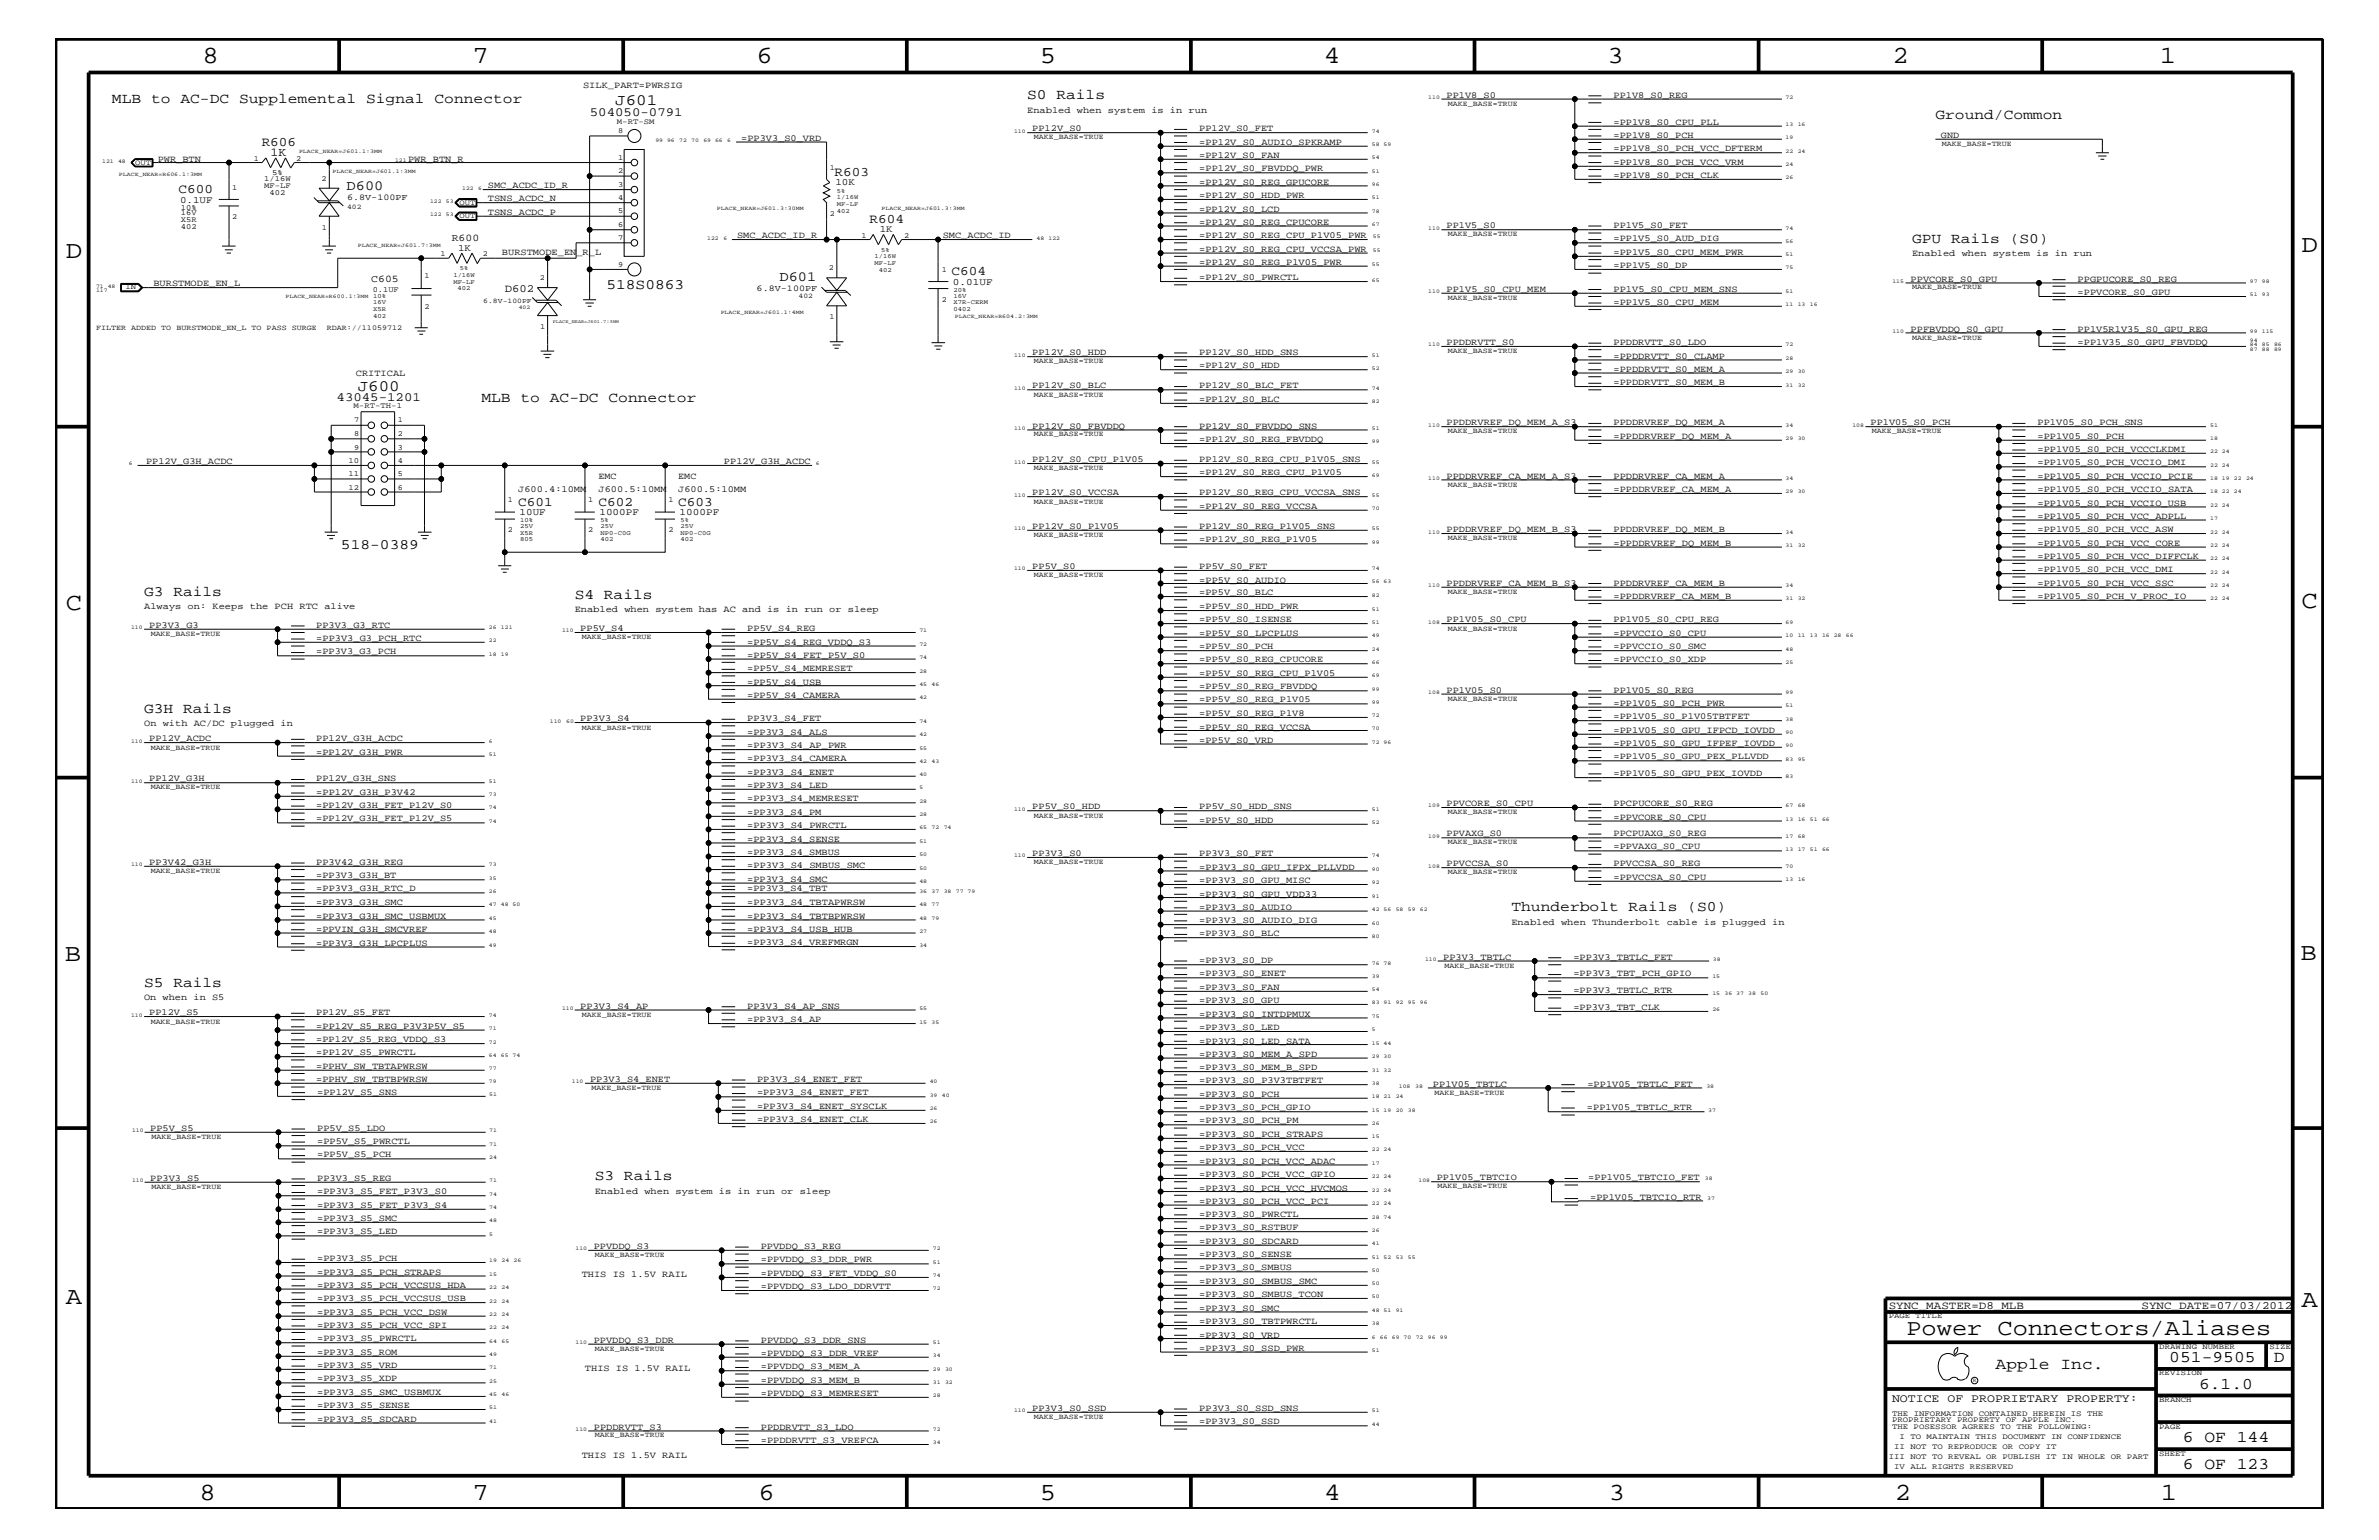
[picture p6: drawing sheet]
<svg xmlns="http://www.w3.org/2000/svg" width="432mm" height="279mm" viewBox="0 0 432 279" stroke-linecap="round" stroke-linejoin="round" font-family="sans-serif">
<defs><g id="words">
<g font-size="4.5">
<text x="36.7" y="11.5">8</text>
<text x="85.8" y="11.5">7</text>
<text x="137.3" y="11.5">6</text>
<text x="188.7" y="11.5">5</text>
<text x="240.3" y="11.5">4</text>
<text x="291.8" y="11.5">3</text>
<text x="343.5" y="11.5">2</text>
<text x="392" y="11.5">1</text>
<text x="11.9" y="46.8">D</text>
<text x="417.7" y="45.7">D</text>
<text x="11.9" y="110.6">C</text>
<text x="417.7" y="110.3">C</text>
<text x="11.8" y="174.3">B</text>
<text x="417.6" y="174.2">B</text>
<text x="11.9" y="236.7">A</text>
<text x="417.7" y="237.1">A</text>
<text x="36.2" y="272.1">8</text>
<text x="85.8" y="272.1">7</text>
<text x="137.7" y="272.1">6</text>
<text x="188.7" y="272.1">5</text>
<text x="240.4" y="272.1">4</text>
<text x="292" y="272.1">3</text>
<text x="343.9" y="272.1">2</text>
<text x="392.2" y="272.1">1</text>
</g>
<text font-size="4.1" x="346" y="242.3">Power Connectors/Aliases</text>
<g font-size="3">
<text x="362.2" y="248.4">Apple Inc.</text>
<text x="393.7" y="247.1">051-9505</text>
<text x="399.2" y="252">6.1.0</text>
<text x="412.7" y="247.1">D</text>
<text x="396.2" y="261.6">6 OF 144</text>
<text x="396.2" y="266.6">6 OF 123</text>
</g>
<g font-size="2.9">
<text x="111.7" y="19.1">J601</text>
<text x="64.9" y="71">J600</text>
</g>
<g font-size="2.6">
<text x="186.4" y="18">S0 Rails</text>
<text x="20.3" y="18.7">MLB to AC-DC Supplemental Signal Connector</text>
<text x="351.3" y="21.6">Ground/Common</text>
<text x="347" y="44.1">GPU Rails (S0)</text>
<text x="110.1" y="52.5">518S0863</text>
<text x="87.4" y="72.9">MLB to AC-DC Connector</text>
<text x="61.9" y="99.6">518-0389</text>
<text x="26.2" y="108.1">G3 Rails</text>
<text x="104.3" y="108.7">S4 Rails</text>
<text x="26.2" y="129.3">G3H Rails</text>
<text x="274.3" y="165.3">Thunderbolt Rails (S0)</text>
<text x="26.2" y="179">S5 Rails</text>
<text x="107.9" y="214.2">S3 Rails</text>
</g>
<g font-size="2.5">
<text x="62.9" y="34.5">D600</text>
<text x="141.5" y="51">D601</text>
</g>
<g font-size="2.4">
<text x="47.5" y="26.5">R606</text>
<text x="32.4" y="35">C600</text>
<text x="151.5" y="31.9">R603</text>
<text x="157.8" y="40.4">R604</text>
<text x="172.7" y="49.9">C604</text>
<text x="94.1" y="91.7">C601</text>
<text x="108.6" y="91.7">C602</text>
<text x="123.1" y="91.7">C603</text>
</g>
<g font-size="2.3">
<text x="107.1" y="21">504050-0791</text>
<text x="61.1" y="72.8">43045-1201</text>
</g>
<text font-size="2.2" x="49.1" y="28.2">1K</text>
<text font-size="2.1" x="343.4" y="254.4">NOTICE OF PROPRIETARY PROPERTY:</text>
<g font-size="2">
<text x="91.6" y="53">D602</text>
<text x="342.8" y="237.4">SYNC_MASTER=D8_MLB</text>
<text x="388.7" y="237.4">SYNC_DATE=07/03/2012</text>
</g>
<g font-size="1.9">
<text x="82" y="43.8">R600</text>
<text x="67.4" y="51.1">C605</text>
</g>
<g font-size="1.8">
<text x="151.6" y="33.6">10K</text>
<text x="32.7" y="36.8">0.1UF</text>
<text x="83.1" y="45.5">1K</text>
<text x="159.7" y="42.1">1K</text>
<text x="173" y="51.7">0.01UF</text>
<text x="94.3" y="93.5">10UF</text>
<text x="108.8" y="93.5">1000PF</text>
<text x="123.4" y="93.5">1000PF</text>
</g>
<g font-size="1.7">
<text x="105.8" y="16">SILK_PART=PWRSIG</text>
<text x="262.6" y="17.7">PP1V8_S0</text>
<text x="292.9" y="17.7">PP1V8_S0_REG</text>
<text x="186.4" y="20.4">Enabled when system is in run</text>
<text x="187.4" y="23.8">PP12V_S0</text>
<text x="217.7" y="23.8">PP12V_S0_FET</text>
<text x="292.9" y="22.6">=PP1V8_S0_CPU_PLL</text>
<text x="28.6" y="29.3">PWR_BTN</text>
<text x="74.1" y="29.3">PWR_BTN_R</text>
<text x="134.5" y="25.5">=PP3V3_S0_VRD</text>
<text x="217.7" y="28.6">=PP12V_S0_FAN</text>
<text x="217.7" y="26.3">=PP12V_S0_AUDIO_SPKRAMP</text>
<text x="292.9" y="29.9">=PP1V8_S0_PCH_VCC_VRM</text>
<text x="292.9" y="25">=PP1V8_S0_PCH</text>
<text x="292.9" y="27.5">=PP1V8_S0_PCH_VCC_DFTERM</text>
<text x="352.3" y="25">GND</text>
<text x="88.6" y="34.1">SMC_ACDC_ID_R</text>
<text x="217.7" y="35.9">=PP12V_S0_HDD_PWR</text>
<text x="217.7" y="33.6">=PP12V_S0_REG_GPUCORE</text>
<text x="217.7" y="31.1">=PP12V_S0_FBVDDQ_PWR</text>
<text x="292.9" y="32.3">=PP1V8_S0_PCH_CLK</text>
<text x="88.6" y="36.5">TSNS_ACDC_N</text>
<text x="88.6" y="39">TSNS_ACDC_P</text>
<text x="217.7" y="40.8">=PP12V_S0_REG_CPUCORE</text>
<text x="217.7" y="38.4">=PP12V_S0_LCD</text>
<text x="262.6" y="41.4">PP1V5_S0</text>
<text x="292.9" y="41.4">PP1V5_S0_FET</text>
<text x="91.1" y="46.3">BURSTMODE_EN_R_L</text>
<text x="133.8" y="43.2">SMC_ACDC_ID_R</text>
<text x="171.1" y="43.2">SMC_ACDC_ID</text>
<text x="217.7" y="43.2">=PP12V_S0_REG_CPU_P1V05_PWR</text>
<text x="217.7" y="45.7">=PP12V_S0_REG_CPU_VCCSA_PWR</text>
<text x="292.9" y="46.3">=PP1V5_S0_CPU_MEM_PWR</text>
<text x="292.9" y="43.8">=PP1V5_S0_AUD_DIG</text>
<text x="347" y="46.5">Enabled when system is in run</text>
<text x="27.9" y="51.9">BURSTMODE_EN_L</text>
<text x="217.7" y="50.8">=PP12V_S0_PWRCTL</text>
<text x="217.7" y="48">=PP12V_S0_REG_P1V05_PWR</text>
<text x="262.6" y="52.9">PP1V5_S0_CPU_MEM</text>
<text x="292.9" y="48.7">=PP1V5_S0_DP</text>
<text x="292.9" y="52.9">PP1V5_S0_CPU_MEM_SNS</text>
<text x="346.8" y="51.1">PPVCORE_S0_GPU</text>
<text x="377.1" y="53.5">=PPVCORE_S0_GPU</text>
<text x="377.1" y="51.1">PPGPUCORE_S0_REG</text>
<text x="292.9" y="55.3">=PP1V5_S0_CPU_MEM</text>
<text x="187.4" y="64.5">PP12V_S0_HDD</text>
<text x="217.7" y="64.5">PP12V_S0_HDD_SNS</text>
<text x="262.6" y="62.6">PPDDRVTT_S0</text>
<text x="292.9" y="65.1">=PPDDRVTT_S0_CLAMP</text>
<text x="292.9" y="62.6">PPDDRVTT_S0_LDO</text>
<text x="346.8" y="60.2">PPFBVDDQ_S0_GPU</text>
<text x="377.1" y="62.6">=PP1V35_S0_GPU_FBVDDQ</text>
<text x="377.1" y="60.2">PP1V5R1V35_S0_GPU_REG</text>
<text x="64.6" y="68.2">CRITICAL</text>
<text x="187.4" y="70.5">PP12V_S0_BLC</text>
<text x="217.7" y="66.8">=PP12V_S0_HDD</text>
<text x="217.7" y="70.5">PP12V_S0_BLC_FET</text>
<text x="292.9" y="67.5">=PPDDRVTT_S0_MEM_A</text>
<text x="292.9" y="69.9">=PPDDRVTT_S0_MEM_B</text>
<text x="187.4" y="77.8">PP12V_S0_FBVDDQ</text>
<text x="217.7" y="77.8">PP12V_S0_FBVDDQ_SNS</text>
<text x="217.7" y="72.9">=PP12V_S0_BLC</text>
<text x="262.6" y="77.2">PPDDRVREF_DQ_MEM_A_S3</text>
<text x="292.9" y="77.2">PPDDRVREF_DQ_MEM_A</text>
<text x="339.5" y="77.2">PP1V05_S0_PCH</text>
<text x="369.8" y="77.2">PP1V05_S0_PCH_SNS</text>
<text x="187.4" y="83.8">PP12V_S0_CPU_P1V05</text>
<text x="217.7" y="83.8">PP12V_S0_REG_CPU_P1V05_SNS</text>
<text x="217.7" y="80.2">=PP12V_S0_REG_FBVDDQ</text>
<text x="292.9" y="79.6">=PPDDRVREF_DQ_MEM_A</text>
<text x="369.8" y="79.6">=PP1V05_S0_PCH</text>
<text x="369.8" y="82">=PP1V05_S0_PCH_VCCCLKDMI</text>
<text x="26.5" y="84.2">PP12V_G3H_ACDC</text>
<text x="94.1" y="89.3">J600.4:10MM</text>
<text x="108.6" y="89.3">J600.5:10MM</text>
<text x="108.6" y="86.9">EMC</text>
<text x="123.1" y="89.3">J600.5:10MM</text>
<text x="123.1" y="86.9">EMC</text>
<text x="131.4" y="84.2">PP12V_G3H_ACDC</text>
<text x="187.4" y="89.9">PP12V_S0_VCCSA</text>
<text x="217.7" y="89.9">PP12V_S0_REG_CPU_VCCSA_SNS</text>
<text x="217.7" y="86.2">=PP12V_S0_REG_CPU_P1V05</text>
<text x="262.6" y="86.9">PPDDRVREF_CA_MEM_A_S3</text>
<text x="292.9" y="89.3">=PPDDRVREF_CA_MEM_A</text>
<text x="292.9" y="86.9">PPDDRVREF_CA_MEM_A</text>
<text x="369.8" y="84.4">=PP1V05_S0_PCH_VCCIO_DMI</text>
<text x="369.8" y="89.3">=PP1V05_S0_PCH_VCCIO_SATA</text>
<text x="369.8" y="86.9">=PP1V05_S0_PCH_VCCIO_PCIE</text>
<text x="187.4" y="96">PP12V_S0_P1V05</text>
<text x="217.7" y="92.3">=PP12V_S0_REG_VCCSA</text>
<text x="217.7" y="96">PP12V_S0_REG_P1V05_SNS</text>
<text x="369.8" y="91.7">=PP1V05_S0_PCH_VCCIO_USB</text>
<text x="369.8" y="94.2">=PP1V05_S0_PCH_VCC_ADPLL</text>
<text x="217.7" y="98.4">=PP12V_S0_REG_P1V05</text>
<text x="262.6" y="96.5">PPDDRVREF_DQ_MEM_B_S3</text>
<text x="292.9" y="96.5">PPDDRVREF_DQ_MEM_B</text>
<text x="292.9" y="99">=PPDDRVREF_DQ_MEM_B</text>
<text x="369.8" y="101.4">=PP1V05_S0_PCH_VCC_DIFFCLK</text>
<text x="369.8" y="99">=PP1V05_S0_PCH_VCC_CORE</text>
<text x="369.8" y="96.5">=PP1V05_S0_PCH_VCC_ASW</text>
<text x="187.4" y="103.2">PP5V_S0</text>
<text x="217.7" y="103.2">PP5V_S0_FET</text>
<text x="217.7" y="105.7">=PP5V_S0_AUDIO</text>
<text x="217.7" y="108">=PP5V_S0_BLC</text>
<text x="262.6" y="106.3">PPDDRVREF_CA_MEM_B_S3</text>
<text x="292.9" y="106.3">PPDDRVREF_CA_MEM_B</text>
<text x="369.8" y="103.8">=PP1V05_S0_PCH_VCC_DMI</text>
<text x="369.8" y="106.3">=PP1V05_S0_PCH_VCC_SSC</text>
<text x="26.2" y="110.5">Always on: Keeps the PCH RTC alive</text>
<text x="27.1" y="113.9">PP3V3_G3</text>
<text x="57.4" y="113.9">PP3V3_G3_RTC</text>
<text x="104.3" y="111.1">Enabled when system has AC and is in run or sleep</text>
<text x="217.7" y="110.5">=PP5V_S0_HDD_PWR</text>
<text x="217.7" y="112.9">=PP5V_S0_ISENSE</text>
<text x="262.6" y="112.9">PP1V05_S0_CPU</text>
<text x="292.9" y="112.9">PP1V05_S0_CPU_REG</text>
<text x="292.9" y="108.7">=PPDDRVREF_CA_MEM_B</text>
<text x="369.8" y="108.7">=PP1V05_S0_PCH_V_PROC_IO</text>
<text x="57.4" y="118.7">=PP3V3_G3_PCH</text>
<text x="57.4" y="116.4">=PP3V3_G3_PCH_RTC</text>
<text x="105.3" y="114.5">PP5V_S4</text>
<text x="135.6" y="114.5">PP5V_S4_REG</text>
<text x="135.6" y="117">=PP5V_S4_REG_VDDQ_S3</text>
<text x="135.6" y="119.3">=PP5V_S4_FET_P5V_S0</text>
<text x="217.7" y="115.3">=PP5V_S0_LPCPLUS</text>
<text x="217.7" y="117.8">=PP5V_S0_PCH</text>
<text x="292.9" y="115.3">=PPVCCIO_S0_CPU</text>
<text x="292.9" y="117.8">=PPVCCIO_S0_SMC</text>
<text x="135.6" y="121.8">=PP5V_S4_MEMRESET</text>
<text x="135.6" y="124.2">=PP5V_S4_USB</text>
<text x="217.7" y="125.1">=PP5V_S0_REG_FBVDDQ</text>
<text x="217.7" y="122.6">=PP5V_S0_REG_CPU_P1V05</text>
<text x="217.7" y="120.2">=PP5V_S0_REG_CPUCORE</text>
<text x="262.6" y="125.7">PP1V05_S0</text>
<text x="292.9" y="125.7">PP1V05_S0_REG</text>
<text x="292.9" y="120.2">=PPVCCIO_S0_XDP</text>
<text x="26.2" y="131.7">On with AC/DC plugged in</text>
<text x="105.3" y="130.8">PP3V3_S4</text>
<text x="135.6" y="130.8">PP3V3_S4_FET</text>
<text x="135.6" y="126.6">=PP5V_S4_CAMERA</text>
<text x="217.7" y="127.5">=PP5V_S0_REG_P1V05</text>
<text x="217.7" y="129.9">=PP5V_S0_REG_P1V8</text>
<text x="292.9" y="128">=PP1V05_S0_PCH_PWR</text>
<text x="292.9" y="130.5">=PP1V05_S0_P1V05TBTFET</text>
<text x="27.1" y="134.5">PP12V_ACDC</text>
<text x="57.4" y="134.5">PP12V_G3H_ACDC</text>
<text x="57.4" y="136.9">=PP12V_G3H_PWR</text>
<text x="135.6" y="133.3">=PP3V3_S4_ALS</text>
<text x="135.6" y="135.7">=PP3V3_S4_AP_PWR</text>
<text x="217.7" y="134.7">=PP5V_S0_VRD</text>
<text x="217.7" y="132.4">=PP5V_S0_REG_VCCSA</text>
<text x="292.9" y="135.3">=PP1V05_S0_GPU_IFPEF_IOVDD</text>
<text x="292.9" y="137.8">=PP1V05_S0_GPU_PEX_PLLVDD</text>
<text x="292.9" y="133">=PP1V05_S0_GPU_IFPCD_IOVDD</text>
<text x="27.1" y="141.8">PP12V_G3H</text>
<text x="57.4" y="141.8">PP12V_G3H_SNS</text>
<text x="135.6" y="140.6">=PP3V3_S4_ENET</text>
<text x="135.6" y="143">=PP3V3_S4_LED</text>
<text x="135.6" y="138.1">=PP3V3_S4_CAMERA</text>
<text x="292.9" y="140.8">=PP1V05_S0_GPU_PEX_IOVDD</text>
<text x="57.4" y="149">=PP12V_G3H_FET_P12V_S5</text>
<text x="57.4" y="144.2">=PP12V_G3H_P3V42</text>
<text x="57.4" y="146.7">=PP12V_G3H_FET_P12V_S0</text>
<text x="135.6" y="145.4">=PP3V3_S4_MEMRESET</text>
<text x="135.6" y="147.9">=PP3V3_S4_PM</text>
<text x="187.4" y="146.8">PP5V_S0_HDD</text>
<text x="217.7" y="146.8">PP5V_S0_HDD_SNS</text>
<text x="217.7" y="149.3">=PP5V_S0_HDD</text>
<text x="262.6" y="146.2">PPVCORE_S0_CPU</text>
<text x="292.9" y="146.2">PPCPUCORE_S0_REG</text>
<text x="292.9" y="148.7">=PPVCORE_S0_CPU</text>
<text x="135.6" y="150.2">=PP3V3_S4_PWRCTL</text>
<text x="135.6" y="152.7">=PP3V3_S4_SENSE</text>
<text x="135.6" y="155.1">=PP3V3_S4_SMBUS</text>
<text x="187.4" y="155.4">PP3V3_S0</text>
<text x="217.7" y="155.4">PP3V3_S0_FET</text>
<text x="262.6" y="151.8">PPVAXG_S0</text>
<text x="292.9" y="151.8">PPCPUAXG_S0_REG</text>
<text x="292.9" y="154.1">=PPVAXG_S0_CPU</text>
<text x="27.1" y="156.9">PP3V42_G3H</text>
<text x="57.4" y="156.9">PP3V42_G3H_REG</text>
<text x="57.4" y="159.4">=PP3V3_G3H_BT</text>
<text x="57.4" y="161.7">=PP3V3_G3H_RTC_D</text>
<text x="135.6" y="157.5">=PP3V3_S4_SMBUS_SMC</text>
<text x="135.6" y="160">=PP3V3_S4_SMC</text>
<text x="135.6" y="161.7">=PP3V3_S4_TBT</text>
<text x="217.7" y="157.8">=PP3V3_S0_GPU_IFPX_PLLVDD</text>
<text x="217.7" y="160.2">=PP3V3_S0_GPU_MISC</text>
<text x="262.6" y="157.2">PPVCCSA_S0</text>
<text x="292.9" y="159.6">=PPVCCSA_S0_CPU</text>
<text x="292.9" y="157.2">PPVCCSA_S0_REG</text>
<text x="57.4" y="166.7">=PP3V3_G3H_SMC_USBMUX</text>
<text x="57.4" y="164.2">=PP3V3_G3H_SMC</text>
<text x="135.6" y="164.2">=PP3V3_S4_TBTAPWRSW</text>
<text x="135.6" y="166.7">=PP3V3_S4_TBTBPWRSW</text>
<text x="217.7" y="165">=PP3V3_S0_AUDIO</text>
<text x="217.7" y="167.5">=PP3V3_S0_AUDIO_DIG</text>
<text x="217.7" y="162.7">=PP3V3_S0_GPU_VDD33</text>
<text x="274.3" y="167.8">Enabled when Thunderbolt cable is plugged in</text>
<text x="57.4" y="171.6">=PP3V3_G3H_LPCPLUS</text>
<text x="57.4" y="169">=PPVIN_G3H_SMCVREF</text>
<text x="135.6" y="169">=PP3V3_S4_USB_HUB</text>
<text x="135.6" y="171.5">=PP3V3_S4_VREFMRGN</text>
<text x="217.7" y="169.9">=PP3V3_S0_BLC</text>
<text x="217.7" y="174.8">=PP3V3_S0_DP</text>
<text x="217.7" y="177.2">=PP3V3_S0_ENET</text>
<text x="217.7" y="179.6">=PP3V3_S0_FAN</text>
<text x="262" y="174.2">PP3V3_TBTLC</text>
<text x="285.6" y="177.2">=PP3V3_TBT_PCH_GPIO</text>
<text x="285.6" y="174.2">=PP3V3_TBTLC_FET</text>
<text x="26.2" y="181.4">On when in S5</text>
<text x="27.1" y="184.2">PP12V_S5</text>
<text x="57.4" y="184.2">PP12V_S5_FET</text>
<text x="105.3" y="183">PP3V3_S4_AP</text>
<text x="135.6" y="183">PP3V3_S4_AP_SNS</text>
<text x="135.6" y="185.4">=PP3V3_S4_AP</text>
<text x="217.7" y="182.1">=PP3V3_S0_GPU</text>
<text x="217.7" y="184.4">=PP3V3_S0_INTDPMUX</text>
<text x="285.6" y="183.2">=PP3V3_TBT_CLK</text>
<text x="285.6" y="180.2">=PP3V3_TBTLC_RTR</text>
<text x="57.4" y="186.6">=PP12V_S5_REG_P3V3P5V_S5</text>
<text x="57.4" y="189.1">=PP12V_S5_REG_VDDQ_S3</text>
<text x="57.4" y="191.5">=PP12V_S5_PWRCTL</text>
<text x="217.7" y="186.9">=PP3V3_S0_LED</text>
<text x="217.7" y="191.7">=PP3V3_S0_MEM_A_SPD</text>
<text x="217.7" y="189.3">=PP3V3_S0_LED_SATA</text>
<text x="57.4" y="193.9">=PPHV_SW_TBTAPWRSW</text>
<text x="57.4" y="196.4">=PPHV_SW_TBTBPWRSW</text>
<text x="107.1" y="196.4">PP3V3_S4_ENET</text>
<text x="137.4" y="196.4">PP3V3_S4_ENET_FET</text>
<text x="217.7" y="194.2">=PP3V3_S0_MEM_B_SPD</text>
<text x="217.7" y="196.5">=PP3V3_S0_P3V3TBTFET</text>
<text x="260.1" y="197.2">PP1V05_TBTLC</text>
<text x="288.1" y="197.2">=PP1V05_TBTLC_FET</text>
<text x="57.6" y="198.7">=PP12V_S5_SNS</text>
<text x="137.4" y="201.2">=PP3V3_S4_ENET_SYSCLK</text>
<text x="137.4" y="198.7">=PP3V3_S4_ENET_FET</text>
<text x="137.4" y="203.6">=PP3V3_S4_ENET_CLK</text>
<text x="217.7" y="201.5">=PP3V3_S0_PCH_GPIO</text>
<text x="217.7" y="199">=PP3V3_S0_PCH</text>
<text x="217.7" y="203.8">=PP3V3_S0_PCH_PM</text>
<text x="288" y="201.5">=PP1V05_TBTLC_RTR</text>
<text x="27.3" y="205.2">PP5V_S5</text>
<text x="57.6" y="207.6">=PP5V_S5_PWRCTL</text>
<text x="57.6" y="205.2">PP5V_S5_LDO</text>
<text x="217.7" y="206.3">=PP3V3_S0_PCH_STRAPS</text>
<text x="217.7" y="208.7">=PP3V3_S0_PCH_VCC</text>
<text x="27.3" y="214.2">PP3V3_S5</text>
<text x="57.6" y="210">=PP5V_S5_PCH</text>
<text x="57.6" y="214.2">PP3V3_S5_REG</text>
<text x="217.7" y="213.6">=PP3V3_S0_PCH_VCC_GPIO</text>
<text x="217.7" y="211.1">=PP3V3_S0_PCH_VCC_ADAC</text>
<text x="260.8" y="214.2">PP1V05_TBTCIO</text>
<text x="288.3" y="214.2">=PP1V05_TBTCIO_FET</text>
<text x="57.6" y="216.7">=PP3V3_S5_FET_P3V3_S0</text>
<text x="57.6" y="219.1">=PP3V3_S5_FET_P3V3_S4</text>
<text x="57.6" y="221.5">=PP3V3_S5_SMC</text>
<text x="107.9" y="216.6">Enabled when system is in run or sleep</text>
<text x="217.7" y="218.4">=PP3V3_S0_PCH_VCC_PCI</text>
<text x="217.7" y="220.8">=PP3V3_S0_PWRCTL</text>
<text x="217.7" y="216">=PP3V3_S0_PCH_VCC_HVCMOS</text>
<text x="288.6" y="217.7">=PP1V05_TBTCIO_RTR</text>
<text x="57.6" y="224">=PP3V3_S5_LED</text>
<text x="107.8" y="226.7">PPVDDQ_S3</text>
<text x="138.1" y="226.7">PPVDDQ_S3_REG</text>
<text x="217.7" y="225.7">=PP3V3_S0_SDCARD</text>
<text x="217.7" y="223.2">=PP3V3_S0_RSTBUF</text>
<text x="57.6" y="231.3">=PP3V3_S5_PCH_STRAPS</text>
<text x="57.6" y="228.8">=PP3V3_S5_PCH</text>
<text x="57.6" y="233.7">=PP3V3_S5_PCH_VCCSUS_HDA</text>
<text x="105.6" y="231.8">THIS IS 1.5V RAIL</text>
<text x="138.1" y="231.5">=PPVDDQ_S3_FET_VDDQ_S0</text>
<text x="138.1" y="229.1">=PPVDDQ_S3_DDR_PWR</text>
<text x="138.1" y="233.9">=PPVDDQ_S3_LDO_DDRVTT</text>
<text x="217.7" y="232.9">=PP3V3_S0_SMBUS_SMC</text>
<text x="217.7" y="228.1">=PP3V3_S0_SENSE</text>
<text x="217.7" y="230.5">=PP3V3_S0_SMBUS</text>
<text x="57.6" y="238.5">=PP3V3_S5_PCH_VCC_DSW</text>
<text x="57.6" y="236.1">=PP3V3_S5_PCH_VCCSUS_USB</text>
<text x="217.7" y="235.4">=PP3V3_S0_SMBUS_TCON</text>
<text x="217.7" y="237.8">=PP3V3_S0_SMC</text>
<text x="57.6" y="243.4">=PP3V3_S5_PWRCTL</text>
<text x="57.6" y="245.8">=PP3V3_S5_ROM</text>
<text x="57.6" y="240.9">=PP3V3_S5_PCH_VCC_SPI</text>
<text x="107.8" y="243.6">PPVDDQ_S3_DDR</text>
<text x="138.1" y="243.6">PPVDDQ_S3_DDR_SNS</text>
<text x="217.7" y="240.2">=PP3V3_S0_TBTPWRCTL</text>
<text x="217.7" y="245.1">=PP3V3_S0_SSD_PWR</text>
<text x="217.7" y="242.7">=PP3V3_S0_VRD</text>
<text x="57.6" y="248.2">=PP3V3_S5_VRD</text>
<text x="57.6" y="250.6">=PP3V3_S5_XDP</text>
<text x="106.2" y="248.7">THIS IS 1.5V RAIL</text>
<text x="138.1" y="246.1">=PPVDDQ_S3_DDR_VREF</text>
<text x="138.1" y="248.4">=PPVDDQ_S3_MEM_A</text>
<text x="138.1" y="250.9">=PPVDDQ_S3_MEM_B</text>
<text x="57.6" y="253.1">=PP3V3_S5_SMC_USBMUX</text>
<text x="57.6" y="257.9">=PP3V3_S5_SDCARD</text>
<text x="57.6" y="255.5">=PP3V3_S5_SENSE</text>
<text x="138.1" y="253.4">=PPVDDQ_S3_MEMRESET</text>
<text x="187.4" y="256">PP3V3_S0_SSD</text>
<text x="217.7" y="256">PP3V3_S0_SSD_SNS</text>
<text x="107.8" y="259.4">PPDDRVTT_S3</text>
<text x="138.1" y="259.4">PPDDRVTT_S3_LDO</text>
<text x="138.1" y="261.8">=PPDDRVTT_S3_VREFCA</text>
<text x="217.7" y="258.4">=PP3V3_S0_SSD</text>
<text x="105.6" y="264.4">THIS IS 1.5V RAIL</text>
</g>
<g font-size="1.6">
<text x="63" y="36.4">6.8V-100PF</text>
<text x="137.3" y="52.9">6.8V-100PF</text>
</g>
<g font-size="1.4">
<text x="112" y="22.5">M-RT-SM</text>
<text x="262.8" y="19.2">MAKE_BASE=TRUE</text>
<text x="24.6" y="29.9">OUT</text>
<text x="46.1" y="29.2">1</text>
<text x="53.8" y="29.2">2</text>
<text x="112.2" y="24.2">8</text>
<text x="112.2" y="29.1">1</text>
<text x="187.6" y="25.3">MAKE_BASE=TRUE</text>
<text x="352.5" y="26.5">MAKE_BASE=TRUE</text>
<text x="42.2" y="34.4">1</text>
<text x="48" y="34.1">MF-LF</text>
<text x="48" y="32.9">1/16W</text>
<text x="48.9" y="35.3">402</text>
<text x="49.4" y="31.7">5%</text>
<text x="58.3" y="32.8">2</text>
<text x="112.2" y="31.4">2</text>
<text x="112.2" y="33.9">3</text>
<text x="150.6" y="30.8">1</text>
<text x="32.9" y="39.1">16V</text>
<text x="32.9" y="41.5">402</text>
<text x="32.9" y="40.3">X5R</text>
<text x="32.9" y="38">10%</text>
<text x="42.2" y="39.8">2</text>
<text x="58.4" y="41.7">1</text>
<text x="83.4" y="37.2">OUT</text>
<text x="83.4" y="39.6">OUT</text>
<text x="112.2" y="36.4">4</text>
<text x="112.2" y="38.7">5</text>
<text x="112.2" y="41.2">6</text>
<text x="150.6" y="39.2">2</text>
<text x="79.9" y="46.5">1</text>
<text x="87.6" y="46.5">2</text>
<text x="112.2" y="43.5">7</text>
<text x="156.4" y="43.1">1</text>
<text x="164.1" y="43.1">2</text>
<text x="262.8" y="42.9">MAKE_BASE=TRUE</text>
<text x="22.8" y="52.5">IN</text>
<text x="67.6" y="52.9">0.1UF</text>
<text x="77" y="50.5">1</text>
<text x="98" y="50.8">2</text>
<text x="112.2" y="48.5">9</text>
<text x="150.5" y="49.1">2</text>
<text x="170.9" y="49.3">1</text>
<text x="347" y="52.5">MAKE_BASE=TRUE</text>
<text x="17.4" y="59.8">FILTER ADDED TO BURSTMODE_EN_L TO PASS SURGE</text>
<text x="59.3" y="59.8">RDAR://11059712</text>
<text x="77" y="56">2</text>
<text x="98" y="59.7">1</text>
<text x="150.5" y="57.9">1</text>
<text x="170.9" y="54.7">2</text>
<text x="262.8" y="54.4">MAKE_BASE=TRUE</text>
<text x="187.6" y="65.9">MAKE_BASE=TRUE</text>
<text x="262.8" y="64">MAKE_BASE=TRUE</text>
<text x="347" y="61.7">MAKE_BASE=TRUE</text>
<text x="187.6" y="72">MAKE_BASE=TRUE</text>
<text x="64.2" y="74.1">M-RT-TH-1</text>
<text x="64.3" y="76.7">7</text>
<text x="72.2" y="76.7">1</text>
<text x="63.2" y="83.9">10</text>
<text x="64.3" y="79.1">8</text>
<text x="64.3" y="81.6">9</text>
<text x="72.2" y="79.1">2</text>
<text x="72.2" y="81.6">3</text>
<text x="72.2" y="83.9">4</text>
<text x="187.6" y="79.2">MAKE_BASE=TRUE</text>
<text x="262.8" y="78.6">MAKE_BASE=TRUE</text>
<text x="339.8" y="78.6">MAKE_BASE=TRUE</text>
<text x="63.2" y="88.8">12</text>
<text x="63.2" y="86.4">11</text>
<text x="72.2" y="86.4">5</text>
<text x="72.2" y="88.8">6</text>
<text x="187.6" y="85.3">MAKE_BASE=TRUE</text>
<text x="262.8" y="88.3">MAKE_BASE=TRUE</text>
<text x="92.2" y="91.1">1</text>
<text x="106.8" y="91.1">1</text>
<text x="121.3" y="91.1">1</text>
<text x="187.6" y="91.4">MAKE_BASE=TRUE</text>
<text x="92.2" y="96.5">2</text>
<text x="106.8" y="96.5">2</text>
<text x="121.3" y="96.5">2</text>
<text x="187.6" y="97.4">MAKE_BASE=TRUE</text>
<text x="262.8" y="98">MAKE_BASE=TRUE</text>
<text x="187.6" y="104.7">MAKE_BASE=TRUE</text>
<text x="262.8" y="107.7">MAKE_BASE=TRUE</text>
<text x="27.3" y="115.3">MAKE_BASE=TRUE</text>
<text x="105.6" y="115.9">MAKE_BASE=TRUE</text>
<text x="262.8" y="114.4">MAKE_BASE=TRUE</text>
<text x="262.8" y="127.1">MAKE_BASE=TRUE</text>
<text x="27.3" y="136">MAKE_BASE=TRUE</text>
<text x="105.6" y="132.4">MAKE_BASE=TRUE</text>
<text x="27.3" y="143.2">MAKE_BASE=TRUE</text>
<text x="187.6" y="148.4">MAKE_BASE=TRUE</text>
<text x="262.8" y="147.7">MAKE_BASE=TRUE</text>
<text x="262.8" y="153.2">MAKE_BASE=TRUE</text>
<text x="27.3" y="158.4">MAKE_BASE=TRUE</text>
<text x="187.6" y="156.8">MAKE_BASE=TRUE</text>
<text x="262.8" y="158.6">MAKE_BASE=TRUE</text>
<text x="262.2" y="175.6">MAKE_BASE=TRUE</text>
<text x="27.3" y="185.7">MAKE_BASE=TRUE</text>
<text x="105.6" y="184.4">MAKE_BASE=TRUE</text>
<text x="107.4" y="197.8">MAKE_BASE=TRUE</text>
<text x="260.3" y="198.7">MAKE_BASE=TRUE</text>
<text x="27.5" y="206.6">MAKE_BASE=TRUE</text>
<text x="27.5" y="215.8">MAKE_BASE=TRUE</text>
<text x="260.9" y="215.6">MAKE_BASE=TRUE</text>
<text x="107.9" y="228.1">MAKE_BASE=TRUE</text>
<text x="342.8" y="239.2">PAGE TITLE</text>
<text x="107.9" y="245.1">MAKE_BASE=TRUE</text>
<text x="391.9" y="244.7">DRAWING NUMBER</text>
<text x="411.9" y="244.7">SIZE</text>
<text x="391.9" y="249.5">REVISION</text>
<text x="187.6" y="257.4">MAKE_BASE=TRUE</text>
<text x="343.4" y="256.8">THE INFORMATION CONTAINED HEREIN IS THE</text>
<text x="391.9" y="254.4">BRANCH</text>
<text x="107.9" y="260.8">MAKE_BASE=TRUE</text>
<text x="343.4" y="258">PROPRIETARY PROPERTY OF APPLE INC.</text>
<text x="343.4" y="259.3">THE POSESSOR AGREES TO THE FOLLOWING:</text>
<text x="343.8" y="262.9">II NOT TO REPRODUCE OR COPY IT</text>
<text x="344.8" y="261.1">I TO MAINTAIN THIS DOCUMENT IN CONFIDENCE</text>
<text x="391.9" y="259.3">PAGE</text>
<text x="342.8" y="264.7">III NOT TO REVEAL OR PUBLISH IT IN WHOLE OR PART</text>
<text x="343.8" y="266.6">IV ALL RIGHTS RESERVED</text>
<text x="391.9" y="264.1">SHEET</text>
</g>
<g font-size="1.3">
<text x="63" y="37.9">402</text>
<text x="87.7" y="54.9">6.8V-100PF</text>
<text x="144.9" y="54.1">402</text>
</g>
<g font-size="1.2">
<text x="151.9" y="35">5%</text>
<text x="151.9" y="38.6">402</text>
<text x="151.9" y="36.2">1/16W</text>
<text x="151.9" y="37.4">MF-LF</text>
<text x="158.7" y="46.8">1/16W</text>
<text x="159.9" y="45.7">5%</text>
<text x="82.3" y="50.2">1/16W</text>
<text x="82.3" y="51.5">MF-LF</text>
<text x="83.1" y="52.7">402</text>
<text x="83.5" y="49.1">5%</text>
<text x="158.7" y="48">MF-LF</text>
<text x="159.5" y="49.3">402</text>
<text x="173.1" y="52.9">20%</text>
<text x="67.7" y="57.7">402</text>
<text x="67.7" y="55.2">16V</text>
<text x="67.7" y="54.1">10%</text>
<text x="67.7" y="56.4">X5R</text>
<text x="173.1" y="55.2">X7R-CERM</text>
<text x="173.1" y="56.4">0402</text>
<text x="173.1" y="54">16V</text>
<text x="94.4" y="94.8">10%</text>
<text x="94.4" y="95.9">25V</text>
<text x="109" y="95.9">25V</text>
<text x="109" y="94.8">5%</text>
<text x="123.5" y="95.9">25V</text>
<text x="123.5" y="94.8">5%</text>
<text x="94.4" y="98.2">805</text>
<text x="94.4" y="97.1">X5R</text>
<text x="109" y="98.2">402</text>
<text x="109" y="97.1">NP0-C0G</text>
<text x="123.5" y="98.2">402</text>
<text x="123.5" y="97.1">NP0-C0G</text>
</g>
<g font-size="1">
<text x="259.2" y="18">110</text>
<text x="324.1" y="18">72</text>
<text x="324.1" y="22.9">13</text>
<text x="326.3" y="22.9">16</text>
<text x="18.5" y="29.5">121</text>
<text x="21.4" y="29.5">48</text>
<text x="54.3" y="27.7">PLACE_NEAR=J601.1:3MM</text>
<text x="71.7" y="29.3">121</text>
<text x="119" y="25.8">99 96</text>
<text x="123.3" y="25.8">72</text>
<text x="125.5" y="25.8">70</text>
<text x="127.7" y="25.8">69 66</text>
<text x="132" y="25.8">6</text>
<text x="184.1" y="24.1">110</text>
<text x="249" y="24.1">74</text>
<text x="249" y="26.5">58 59</text>
<text x="249" y="28.9">54</text>
<text x="324.1" y="25.3">19</text>
<text x="324.1" y="27.7">22</text>
<text x="326.3" y="27.7">24</text>
<text x="21.6" y="31.9">PLACE_NEAR=R606.1:3MM</text>
<text x="60.4" y="31.4">PLACE_NEAR=J601.1:3MM</text>
<text x="83.9" y="34.4">122</text>
<text x="86.8" y="34.4">6</text>
<text x="249" y="33.7">96</text>
<text x="249" y="31.4">51</text>
<text x="324.1" y="30.2">24</text>
<text x="324.1" y="32.5">26</text>
<text x="78.1" y="36.8">122</text>
<text x="78.1" y="39.2">122</text>
<text x="80.9" y="36.8">53</text>
<text x="80.9" y="39.2">53</text>
<text x="130.1" y="38.1">PLACE_NEAR=J601.3:30MM</text>
<text x="160" y="38">PLACE_NEAR=J601.3:3MM</text>
<text x="249" y="41">67</text>
<text x="249" y="38.6">78</text>
<text x="249" y="36.2">51</text>
<text x="259.2" y="41.7">110</text>
<text x="324.1" y="41.7">74</text>
<text x="64.9" y="44.9">PLACE_NEAR=J601.7:3MM</text>
<text x="128.4" y="43.5">122</text>
<text x="131.3" y="43.5">6</text>
<text x="188.1" y="43.5">48</text>
<text x="190.3" y="43.5">122</text>
<text x="249.2" y="45.7">55</text>
<text x="249.2" y="43.2">55</text>
<text x="324.1" y="46.5">51</text>
<text x="324.1" y="44.1">56</text>
<text x="17.4" y="53">117</text>
<text x="17.4" y="52.2">71 48</text>
<text x="249" y="51.1">65</text>
<text x="249" y="48.3">55</text>
<text x="259.2" y="53.2">110</text>
<text x="324.1" y="48.9">75</text>
<text x="324.1" y="53.2">51</text>
<text x="343.5" y="51.3">115</text>
<text x="408.3" y="53.8">51</text>
<text x="408.3" y="51.3">97</text>
<text x="410.5" y="53.8">93</text>
<text x="410.5" y="51.3">98</text>
<text x="51.8" y="54">PLACE_NEAR=R600.1:3MM</text>
<text x="94.1" y="56.1">402</text>
<text x="130.8" y="57">PLACE_NEAR=J601.1:4MM</text>
<text x="173.3" y="57.7">PLACE_NEAR=R604.2:3MM</text>
<text x="324.1" y="55.6">11</text>
<text x="326.3" y="55.6">13</text>
<text x="328.5" y="55.6">16</text>
<text x="184.1" y="64.7">110</text>
<text x="249" y="64.7">51</text>
<text x="259.2" y="62.9">110</text>
<text x="324.1" y="65.3">28</text>
<text x="324.1" y="62.9">72</text>
<text x="343.5" y="60.4">110</text>
<text x="408.3" y="62.9">84</text>
<text x="408.3" y="63.7">87</text>
<text x="408.3" y="62">94</text>
<text x="408.3" y="60.4">99</text>
<text x="410.5" y="62.9">85</text>
<text x="410.5" y="63.7">88</text>
<text x="410.5" y="60.4">115</text>
<text x="412.7" y="62.9">86</text>
<text x="412.7" y="63.7">89</text>
<text x="184.1" y="70.7">110</text>
<text x="249" y="67.1">52</text>
<text x="249" y="70.7">74</text>
<text x="324.1" y="67.7">29</text>
<text x="324.1" y="70.1">31</text>
<text x="326.3" y="67.7">30</text>
<text x="326.3" y="70.1">32</text>
<text x="249" y="73.2">82</text>
<text x="259.2" y="77.4">110</text>
<text x="324.1" y="77.4">34</text>
<text x="336.2" y="77.4">108</text>
<text x="401.2" y="77.4">51</text>
<text x="184.1" y="78">110</text>
<text x="249" y="78">51</text>
<text x="249" y="80.5">99</text>
<text x="324.1" y="79.9">29</text>
<text x="326.3" y="79.9">30</text>
<text x="401.2" y="79.9">18</text>
<text x="401.2" y="82.2">22 24</text>
<text x="23.4" y="84.4">6</text>
<text x="148.1" y="84.4">6</text>
<text x="184.1" y="84.1">110</text>
<text x="249" y="84.1">55</text>
<text x="249" y="86.5">69</text>
<text x="259.2" y="87.1">110</text>
<text x="324.1" y="87.1">34</text>
<text x="324.1" y="89.5">29</text>
<text x="326.3" y="89.5">30</text>
<text x="401.2" y="84.7">22 24</text>
<text x="401.2" y="89.5">18 22</text>
<text x="401.2" y="87.1">18 19</text>
<text x="405.5" y="89.5">24</text>
<text x="405.5" y="87.1">22</text>
<text x="407.7" y="87.1">24</text>
<text x="184.1" y="90.1">110</text>
<text x="249" y="92.6">70</text>
<text x="249" y="90.1">55</text>
<text x="401.2" y="92">22 24</text>
<text x="401.2" y="94.3">17</text>
<text x="184.1" y="96.2">110</text>
<text x="249" y="98.7">99</text>
<text x="249" y="96.2">55</text>
<text x="259.2" y="96.8">110</text>
<text x="324.1" y="96.8">34</text>
<text x="324.1" y="99.3">31</text>
<text x="326.3" y="99.3">32</text>
<text x="401.2" y="101.6">22 24</text>
<text x="401.2" y="99.3">22 24</text>
<text x="401.2" y="96.8">22 24</text>
<text x="184.1" y="103.5">110</text>
<text x="249" y="105.9">56 63</text>
<text x="249" y="103.5">74</text>
<text x="259.2" y="106.5">110</text>
<text x="324.1" y="106.5">34</text>
<text x="401.2" y="104.1">22 24</text>
<text x="401.2" y="106.5">22 24</text>
<text x="249" y="113.1">51</text>
<text x="249" y="108.2">82</text>
<text x="249" y="110.8">51</text>
<text x="259.2" y="113.1">108</text>
<text x="324.1" y="108.9">31</text>
<text x="324.1" y="113.1">69</text>
<text x="326.3" y="108.9">32</text>
<text x="401.2" y="108.9">22 24</text>
<text x="23.8" y="114.2">110</text>
<text x="88.7" y="119">18</text>
<text x="88.7" y="116.5">22</text>
<text x="88.7" y="114.2">26</text>
<text x="90.9" y="119">19</text>
<text x="90.9" y="114.2">121</text>
<text x="102" y="114.8">110</text>
<text x="166.9" y="119.6">74</text>
<text x="166.9" y="114.8">71</text>
<text x="166.9" y="117.2">72</text>
<text x="249" y="115.6">49</text>
<text x="249" y="118.1">24</text>
<text x="324.1" y="115.6">10</text>
<text x="324.1" y="118.1">48</text>
<text x="326.3" y="115.6">11</text>
<text x="328.5" y="115.6">13</text>
<text x="330.7" y="115.6">16 28</text>
<text x="335" y="115.6">66</text>
<text x="166.9" y="122">28</text>
<text x="166.9" y="124.4">45</text>
<text x="169.1" y="124.4">46</text>
<text x="249" y="122.9">69</text>
<text x="249" y="120.4">66</text>
<text x="249" y="125.3">99</text>
<text x="259.2" y="125.9">108</text>
<text x="324.1" y="125.9">99</text>
<text x="324.1" y="120.4">25</text>
<text x="99.8" y="131.1">110</text>
<text x="102.8" y="131.1">60</text>
<text x="166.9" y="131.1">74</text>
<text x="166.9" y="126.9">42</text>
<text x="249" y="130.2">72</text>
<text x="249" y="127.7">99</text>
<text x="324.1" y="128.3">51</text>
<text x="324.1" y="130.8">38</text>
<text x="23.8" y="134.7">110</text>
<text x="88.7" y="134.7">6</text>
<text x="88.7" y="137.2">51</text>
<text x="166.9" y="133.5">42</text>
<text x="166.9" y="136">55</text>
<text x="249" y="132.5">70</text>
<text x="249" y="135">72 96</text>
<text x="324.1" y="135.6">90</text>
<text x="324.1" y="133.2">90</text>
<text x="23.8" y="142">110</text>
<text x="88.7" y="142">51</text>
<text x="166.9" y="140.8">40</text>
<text x="166.9" y="143.2">5</text>
<text x="166.9" y="138.4">42</text>
<text x="169.1" y="138.4">43</text>
<text x="324.1" y="138">83</text>
<text x="324.1" y="141.1">83</text>
<text x="326.3" y="138">95</text>
<text x="88.7" y="149.3">74</text>
<text x="88.7" y="144.5">73</text>
<text x="88.7" y="146.8">74</text>
<text x="166.9" y="145.7">28</text>
<text x="166.9" y="148.1">28</text>
<text x="184.1" y="147.1">110</text>
<text x="249" y="147.1">51</text>
<text x="249" y="149.5">52</text>
<text x="259.2" y="146.5">109</text>
<text x="324.1" y="146.5">67</text>
<text x="324.1" y="149">13</text>
<text x="326.3" y="146.5">68</text>
<text x="326.3" y="149">16</text>
<text x="328.5" y="149">51</text>
<text x="330.7" y="149">66</text>
<text x="166.9" y="150.5">65</text>
<text x="166.9" y="152.9">51</text>
<text x="166.9" y="155.4">50</text>
<text x="169.1" y="150.5">72</text>
<text x="171.3" y="150.5">74</text>
<text x="184.1" y="155.6">110</text>
<text x="249" y="155.6">74</text>
<text x="259.2" y="152">109</text>
<text x="324.1" y="152">17</text>
<text x="324.1" y="154.4">13</text>
<text x="326.3" y="152">68</text>
<text x="326.3" y="154.4">17</text>
<text x="328.5" y="154.4">51</text>
<text x="330.7" y="154.4">66</text>
<text x="23.8" y="157.2">110</text>
<text x="88.7" y="157.2">73</text>
<text x="88.7" y="159.6">35</text>
<text x="88.7" y="162">26</text>
<text x="166.9" y="157.8">50</text>
<text x="166.9" y="160.2">48</text>
<text x="166.9" y="162">36</text>
<text x="169.1" y="162">37</text>
<text x="171.3" y="162">38</text>
<text x="173.5" y="162">77 79</text>
<text x="249" y="158">90</text>
<text x="249" y="160.5">92</text>
<text x="259.2" y="157.4">108</text>
<text x="324.1" y="157.4">70</text>
<text x="324.1" y="159.9">13</text>
<text x="326.3" y="159.9">16</text>
<text x="88.7" y="166.9">45</text>
<text x="88.7" y="164.5">47</text>
<text x="90.9" y="164.5">48 50</text>
<text x="166.9" y="164.5">48</text>
<text x="166.9" y="166.9">48</text>
<text x="169.1" y="164.5">77</text>
<text x="169.1" y="166.9">79</text>
<text x="249" y="165.3">42 56</text>
<text x="249" y="167.8">60</text>
<text x="249" y="162.8">91</text>
<text x="253.3" y="165.3">58</text>
<text x="255.5" y="165.3">59</text>
<text x="257.7" y="165.3">62</text>
<text x="88.7" y="171.8">49</text>
<text x="88.7" y="169.3">48</text>
<text x="166.9" y="169.3">27</text>
<text x="166.9" y="171.7">34</text>
<text x="249" y="170.1">80</text>
<text x="249" y="175">76 78</text>
<text x="249" y="177.4">39</text>
<text x="249" y="179.9">54</text>
<text x="258.7" y="174.4">110</text>
<text x="310.8" y="177.4">15</text>
<text x="310.9" y="174.4">38</text>
<text x="23.8" y="184.4">110</text>
<text x="88.7" y="184.4">74</text>
<text x="102" y="183.2">110</text>
<text x="166.9" y="183.2">55</text>
<text x="166.9" y="185.7">15</text>
<text x="169.1" y="185.7">35</text>
<text x="249" y="182.2">83 91</text>
<text x="249" y="184.7">75</text>
<text x="253.3" y="182.2">92</text>
<text x="255.5" y="182.2">95</text>
<text x="257.7" y="182.2">96</text>
<text x="310.8" y="183.5">26</text>
<text x="310.8" y="180.5">15</text>
<text x="313" y="180.5">36 37</text>
<text x="317.3" y="180.5">38</text>
<text x="319.5" y="180.5">50</text>
<text x="88.7" y="186.9">71</text>
<text x="88.7" y="189.3">72</text>
<text x="88.7" y="191.7">64</text>
<text x="90.9" y="191.7">65 74</text>
<text x="249" y="187.1">5</text>
<text x="249" y="192">29 30</text>
<text x="249" y="189.5">15 44</text>
<text x="88.7" y="196.5">79</text>
<text x="88.7" y="194.2">77</text>
<text x="103.8" y="196.5">110</text>
<text x="168.7" y="196.5">40</text>
<text x="249" y="196.8">38</text>
<text x="249" y="194.4">31 32</text>
<text x="253.9" y="197.4">108</text>
<text x="256.9" y="197.4">38</text>
<text x="309.7" y="197.4">38</text>
<text x="88.8" y="198.9">51</text>
<text x="168.7" y="201.5">26</text>
<text x="168.7" y="199">39</text>
<text x="168.7" y="203.8">26</text>
<text x="170.9" y="199">40</text>
<text x="249" y="201.7">15 19</text>
<text x="249" y="199.2">18 21</text>
<text x="253.3" y="201.7">20</text>
<text x="253.3" y="199.2">24</text>
<text x="255.5" y="201.7">38</text>
<text x="310" y="201.7">37</text>
<text x="24" y="205.4">110</text>
<text x="88.8" y="207.9">71</text>
<text x="88.8" y="205.4">71</text>
<text x="249" y="204.1">26</text>
<text x="249" y="206.5">15</text>
<text x="249" y="208.9">22 24</text>
<text x="24" y="214.5">110</text>
<text x="88.8" y="210.3">24</text>
<text x="88.8" y="214.5">71</text>
<text x="249" y="213.8">22 24</text>
<text x="249" y="211.4">17</text>
<text x="257.5" y="214.4">108</text>
<text x="309.5" y="214.2">38</text>
<text x="88.8" y="216.9">74</text>
<text x="88.8" y="219.4">74</text>
<text x="88.8" y="221.8">48</text>
<text x="249" y="218.6">22 24</text>
<text x="249" y="221.1">28 74</text>
<text x="249" y="216.2">22 24</text>
<text x="309.9" y="217.7">37</text>
<text x="88.8" y="224.2">5</text>
<text x="104.5" y="226.9">110</text>
<text x="169.3" y="226.9">72</text>
<text x="249" y="225.9">41</text>
<text x="249" y="223.5">26</text>
<text x="88.8" y="231.5">15</text>
<text x="88.8" y="229.1">19</text>
<text x="88.8" y="233.9">22</text>
<text x="91" y="229.1">24</text>
<text x="91" y="233.9">24</text>
<text x="93.2" y="229.1">26</text>
<text x="169.3" y="231.8">74</text>
<text x="169.3" y="229.3">51</text>
<text x="249" y="233.2">50</text>
<text x="249" y="228.4">51 52</text>
<text x="249" y="230.7">50</text>
<text x="253.3" y="228.4">53</text>
<text x="255.5" y="228.4">55</text>
<text x="88.8" y="238.8">22</text>
<text x="88.8" y="236.3">22</text>
<text x="91" y="238.8">24</text>
<text x="91" y="236.3">24</text>
<text x="169.3" y="234.1">72</text>
<text x="249" y="235.6">50</text>
<text x="249" y="238">48 51</text>
<text x="253.3" y="238">91</text>
<text x="88.8" y="243.6">64</text>
<text x="88.8" y="241.2">22</text>
<text x="91" y="243.6">65</text>
<text x="91" y="241.2">24</text>
<text x="104.5" y="243.9">110</text>
<text x="169.3" y="243.9">51</text>
<text x="249" y="240.5">38</text>
<text x="249" y="245.3">51</text>
<text x="249" y="242.9">6</text>
<text x="250.4" y="242.9">66</text>
<text x="252.6" y="242.9">69 70</text>
<text x="257" y="242.9">72</text>
<text x="259.2" y="242.9">96</text>
<text x="261.4" y="242.9">99</text>
<text x="88.8" y="246.1">49</text>
<text x="88.8" y="248.4">71</text>
<text x="88.8" y="250.9">25</text>
<text x="169.3" y="246.2">34</text>
<text x="169.3" y="248.7">29</text>
<text x="169.3" y="251.1">31</text>
<text x="171.5" y="248.7">30</text>
<text x="171.5" y="251.1">32</text>
<text x="358.1" y="250.7">R</text>
<text x="88.8" y="253.4">45</text>
<text x="88.8" y="255.7">51</text>
<text x="91" y="253.4">46</text>
<text x="169.3" y="253.5">28</text>
<text x="184.1" y="256.2">110</text>
<text x="249" y="256.2">51</text>
<text x="88.8" y="258.2">41</text>
<text x="104.5" y="259.6">110</text>
<text x="169.3" y="259.6">72</text>
<text x="169.3" y="262.1">34</text>
<text x="249" y="258.7">44</text>
</g>
<text font-size=".8" x="100.3" y="58.5">PLACE_NEAR=J601.7:3MM</text>
</g></defs>
<g fill="none" stroke="#000" stroke-width=".18">
<path d="M261.6 18h61.8M285.8 18v4.9M288.3 18.7h2.4M288.3 17.4h2.4M23.8 29.5l.8 .8M24.5 28.8h3.3v1.5h-3.3l-.7-.8zM24.6 28.9l-.6 .6 .6 .7M24.6 28.9h3.1M24.6 30.2h3.1M24.6 28.8l-.8 .7M24.6 28.9l-.7 .6 .7 .7M27.6 29.5h20l.7-.9 .8 1.8 .9-1.8 1 1.8 .8-1.8 .9 1.8"/>
<path d="M27.6 28.9v1.3M27.7 28.8v1.5M39.7 36.2h3.6M39.7 37.4h3.6M41.6 29.5v6.7M41.6 37.4v7.2M57 35.8l.9 1h3.7M57.6 36.4h3.7l1 1M57.9 34.1h3.7l-1.8 2.3zM59.8 36.8l1.8 2.4h-3.7zM59.8 29.5h-6.4l-.7 1M59.8 39.2v5.4"/>
<path d="M82.7 36.8l.6-.6h3.1v1.3h-3.1zM83.3 36h3.2v1.5h-3.2l-.7-.7zM83.3 38.5h3.2v1.5h-3.2l-.7-.8zM83.3 39.9h3.2M83.3 38.6h3.2M83.3 38.6l-.7 .6 .7 .7M83.3 38.6l-.6 .6 .6 .7M83.4 36.2l-.6 .6 .6 .6h3M86.4 38.6h-3l-.6 .6 .6 .6h3M86.4 39.2h28.2M86.4 38.6v1.3M86.4 36.8h28.2"/>
<path d="M86.5 36.1h-3.2l-.7 .7 .7 .7M87.6 34.4h27M113.3 27.1h3.6v19.4h-3.6zM114 24.7h-7v7.2M114.6 31.9h-7.6v9.8h7.6M114.6 29.5h-54.8v4.6M133.6 25.8h16.4v6.7l.6 .6-1.2 .6 1.2 .7-1.2 .6 1.2 .6-1.2 .6 .6 .6v6.7h1.9M186.4 24.1h61.8M210.7 33.7h37.5M210.7 36.2h37.5M210.7 31.4h37.5M210.7 24.1v2.4"/>
<path d="M210.7 28.9v9.7M213.1 27.1h2.4M213.1 25.9h2.4M213.1 24.7h2.4M213.1 23.5h2.4M213.1 29.5h2.4M213.1 28.3h2.4M213.1 34.4h2.4M213.1 33.1h2.4M213.1 39.2h2.4M213.1 38h2.4M213.1 30.8h2.4"/>
<path d="M213.1 36.8h2.4M213.1 31.9h2.4M213.1 35.6h2.4M248.2 38.6h-37.5v2.4M248.2 26.5h-37.5v2.4h37.5M285.8 30.2h37.6M285.8 30.2v2.3h37.6M285.8 25.3v2.4M288.3 27.1h2.4M288.3 25.9h2.4M288.3 24.7h2.4M288.3 23.5h2.4"/>
<path d="M288.3 29.5h2.4M288.3 28.3h2.4M288.3 33.1h2.4M288.3 22.2h2.4M288.3 30.8h2.4M288.3 31.9h2.4M323.4 27.7h-37.6v2.5M323.4 22.9h-37.6v2.4h37.6M351.3 25.3h30.3v2.4M380.4 27.7h2.4M380.8 28.3h1.6M381.3 28.9h.6"/>
<path d="M21.9 51.4h3.2l.8 .8-.8 .7h-3.2zM21.9 51.5h3.2l.7 .7-.7 .7h-3.2M22 51.5v1.4M22 51.6h3.1l.6 .6M25.1 51.5l.6 .7-.6 .7M25.7 52.2l-.6 .6h-3.1M40.3 44.6h2.5M40.8 45.3h1.4M41.1 45.9h.8M58.5 44.6h2.5M59 45.3h1.5M59.4 45.9h.7"/>
<path d="M74.7 52.4h3.6M74.7 53.5h3.6M75.3 59.5h2.3M76.5 53.5v6M76.5 46.8h-15.2v5.4h-35.6M86.6 47.8l-.9-1.9-.9 1.9-1-1.9-.8 1.9-1-1.9-.6 .9h-4.9v5.6M86.6 47.9l.6-1.1h12.2v5.4M96.6 54l.9 .9h3.8M97.2 54.5h3.7l1 1M97.5 52.2h3.7l-1.8 2.3zM99.4 54.9l1.8 2.4h-3.7zM99.4 57.3v6.4"/>
<path d="M105.8 54.4h2.4M106.3 55h1.5M106.7 55.6h.7M107 41.7v7.2M114 48.9h-7v5.5M114.6 44.1h-10v2.7h-5.2M132.8 43.5h17.2M149.1 52.1l.9 .9h3.8M149.7 52.7h3.7l1 .9M150 50.4h3.7l-1.8 2.3zM151.9 53l1.8 2.5h-3.7zM151.9 55.5v6.5"/>
<path d="M168.5 52.4h3.6M168.5 51.1h3.6M170.3 43.5h-6.6l-.6 .9-1-1.9-.8 1.9-.9-1.9-1 1.9-.9-1.9-.6 1h-6v6.9M170.3 52.4v9.8M187.4 43.5h-17.1v7.6M210.7 45.9v2.4M213.1 46.5h2.4M213.1 45.3h2.4M213.1 44.1h2.4M213.1 42.9h2.4M213.1 41.7h2.4M213.1 40.4h2.4"/>
<path d="M213.1 48.9h2.4M213.1 47.7h2.4M213.1 51.7h2.4M213.1 50.5h2.4M248.2 48.3h-37.5v2.8h37.5M248.2 43.5h-37.5v2.4h37.5M248.2 41h-37.5v2.5M261.6 41.7h24.2M261.6 53.2h24.2M285.8 44.1h37.6M285.8 44.1v2.4M288.3 45.9h2.4"/>
<path d="M288.3 43.5h2.4M288.3 41h2.4M288.3 48.3h2.4M288.3 42.3h2.4M288.3 44.6h2.4M288.3 47.1h2.4M288.3 49.6h2.4M288.3 55h2.4M288.3 53.8h2.4M288.3 52.5h2.4M288.3 56.2h2.4M323.4 46.5h-37.6v2.4h37.6"/>
<path d="M323.4 41.7h-37.6v2.4M323.4 53.2h-37.6v2.4h37.6M345.9 51.3h24.2M372.5 54.4h2.4M372.5 51.9h2.4M372.5 50.7h2.4M372.5 53.2h2.4M372.5 59.8h2.4M407.7 51.3h-37.6v2.5h37.6M65.5 74.7h6.1v17h-6.1zM66.8 79.6h-6.7v2.4h6.7M66.8 77.2h-6.7v2.4"/>
<path d="M70.4 77.2h6.6v4.8M70.4 79.6h6.6M75.8 60.1h1.4M76.1 60.6h.7M98.1 63.7h2.5M98.6 64.3h1.5M99 64.9h.7M150.6 62h2.5M151.1 62.6h1.5M151.5 63.2h.7M169.1 62.2h2.4M169.6 62.8h1.4"/>
<path d="M169.9 63.4h.8M186.4 64.7h24.3M186.4 70.7h24.3M186.4 78h24.3M213.1 65.3h2.4M213.1 67.7h2.4M213.1 70.1h2.4M213.1 79.9h2.4M213.1 77.4h2.4M213.1 66.5h2.4M213.1 64h2.4M213.1 78.6h2.4"/>
<path d="M213.1 73.8h2.4M213.1 72.6h2.4M213.1 71.3h2.4M248.2 78h-37.5v2.5h37.5M248.2 70.7h-37.5v2.5h37.5M248.2 64.7h-37.5v2.4h37.5M261.6 62.9h24.2M261.6 77.4h24.2M285.8 65.3h37.6M285.8 65.3v2.4M288.3 63.4h2.4M288.3 62.3h2.4"/>
<path d="M288.3 65.9h2.4M288.3 64.7h2.4M288.3 68.4h2.4M288.3 67.1h2.4M288.3 70.7h2.4M288.3 69.5h2.4M288.3 79.2h2.4M288.3 78h2.4M288.3 76.8h2.4M323.4 67.7h-37.6v2.4h37.6M323.4 62.9h-37.6v2.4M323.4 77.4h-37.6v2.5h37.6"/>
<path d="M338.6 77.4h24.2M345.9 60.4h24.2M365.3 79.2h2.3M365.3 78h2.3M365.3 76.8h2.3M372.5 63.4h2.4M372.5 62.3h2.4M372.5 61.1h2.4M400.4 79.9h-37.6v2.3M400.4 77.4h-37.6v2.5M407.7 60.4h-37.6v2.5h37.6M25 84.4h41.8"/>
<path d="M57.1 86.9h9.7M57.1 84.4v4.9h9.7M58.9 96.5h2.4M59.4 97.1h1.4M59.8 97.7h.7M60.1 82v14.5M70.4 82h6.6v14.5M70.4 86.9h9.7v2.4h-9.7M70.4 84.4h9.7v2.5M75.9 96.5h2.4M76.4 97.1h1.4M76.7 97.7h.8"/>
<path d="M80.1 84.4h67.3M89.8 94.2h3.7M89.8 92.9h3.7M91.6 94.2v6h14.6v-6M91.6 84.4v8.5M104.3 94.2h3.7M104.3 92.9h3.7M106.2 84.4v8.5M118.9 94.2h3.6M118.9 92.9h3.6M120.7 94.2v6h-14.5M120.7 84.4v8.5"/>
<path d="M186.4 84.1h24.3M186.4 90.1h24.3M186.4 96.2h24.3M213.1 84.7h2.4M213.1 87.1h2.4M213.1 89.5h2.4M213.1 92h2.4M213.1 96.8h2.4M213.1 99.3h2.4M213.1 81.1h2.4M213.1 83.5h2.4M213.1 85.9h2.4"/>
<path d="M213.1 90.7h2.4M213.1 93.2h2.4M213.1 98h2.4M213.1 95.6h2.4M248.2 84.1h-37.5v2.4h37.5M248.2 90.1h-37.5v2.5h37.5M248.2 96.2h-37.5v2.5h37.5M261.6 87.1h61.8M261.6 96.8h24.2M285.8 87.1v2.4h37.6M288.3 80.5h2.4M288.3 87.7h2.4"/>
<path d="M288.3 86.5h2.4M288.3 90.1h2.4M288.3 88.9h2.4M288.3 97.4h2.4M288.3 96.2h2.4M288.3 99.9h2.4M288.3 98.7h2.4M323.4 96.8h-37.6v2.5h37.6M362.8 87.1h37.6M362.8 82.2h37.6M362.8 92h37.6M362.8 96.8h37.6"/>
<path d="M362.8 82.2v2.5M362.8 87.1v2.4M362.8 92v2.3M362.8 96.8v2.5M365.3 80.5h2.3M365.3 85.3h2.3M365.3 84.1h2.3M365.3 87.7h2.3M365.3 86.5h2.3M365.3 90.1h2.3M365.3 88.9h2.3M365.3 82.8h2.3"/>
<path d="M365.3 81.6h2.3M365.3 92.6h2.3M365.3 91.4h2.3M365.3 95h2.3M365.3 93.8h2.3M365.3 97.4h2.3M365.3 96.2h2.3M365.3 99.9h2.3M365.3 98.7h2.3M400.4 99.3h-37.6v2.3M400.4 94.3h-37.6v2.5M400.4 89.5h-37.6v2.5"/>
<path d="M400.4 84.7h-37.6v2.4M26.2 114.2h24.2M52.8 114.8h2.5M52.8 113.6h2.5M52.8 119.6h2.5M52.8 118.4h2.5M52.8 117.2h2.5M52.8 115.9h2.5M88 116.5h-37.6v2.5h37.6M88 114.2h-37.6v2.3M90.4 102.6h2.4M90.9 103.2h1.5"/>
<path d="M91.3 103.8h.6M91.6 100.2v2.4M104.3 114.8h61.9M128.6 117.2h37.6M128.6 114.8v4.8M131 114.2h2.4M131 119h2.4M131 117.8h2.4M131 116.5h2.4M131 115.3h2.4M166.2 119.6h-37.6v2.4h37.6M186.4 103.5h61.8"/>
<path d="M210.7 115.6h37.5M210.7 113.1h37.5M210.7 110.8h37.5M210.7 103.5v2.4M210.7 110.8v7.3M213.1 104.1h2.4M213.1 102.9h2.4M213.1 106.5h2.4M213.1 105.3h2.4M213.1 116.2h2.4M213.1 115h2.4M213.1 119.8h2.4"/>
<path d="M213.1 118.6h2.4M213.1 117.4h2.4M213.1 113.7h2.4M213.1 112.6h2.4M213.1 111.4h2.4M213.1 110.2h2.4M213.1 108.8h2.4M213.1 107.6h2.4M248.2 118.1h-37.5v2.3h37.5M248.2 108.2h-37.5v2.6M248.2 105.9h-37.5v2.3M261.6 106.5h24.2"/>
<path d="M261.6 113.1h24.2M285.8 115.6h37.6M285.8 115.6v2.5M288.3 105.9h2.4M288.3 116.2h2.4M288.3 115h2.4M288.3 119.8h2.4M288.3 118.6h2.4M288.3 117.4h2.4M288.3 113.7h2.4M288.3 112.6h2.4M288.3 107.1h2.4"/>
<path d="M288.3 109.5h2.4M288.3 108.3h2.4M323.4 106.5h-37.6v2.4h37.6M323.4 118.1h-37.6v2.3h37.6M323.4 113.1h-37.6v2.5M362.8 101.6h37.6M362.8 101.6v2.5M365.3 103.5h2.3M365.3 105.9h2.3M365.3 102.2h2.3M365.3 101h2.3M365.3 104.7h2.3"/>
<path d="M365.3 107.1h2.3M365.3 109.5h2.3M365.3 108.3h2.3M400.4 106.5h-37.6v2.4h37.6M400.4 104.1h-37.6v2.4M26.2 134.7h61.8M50.4 134.7v2.5h37.6M52.8 134.1h2.5M52.8 136.6h2.5M52.8 135.3h2.5M52.8 137.8h2.5M104.3 131.1h61.9"/>
<path d="M128.6 133.5h37.6M128.6 122v2.4M128.6 131.1v4.9M131 120.2h2.4M131 122.6h2.4M131 121.4h2.4M131 125.1h2.4M131 123.8h2.4M131 131.7h2.4M131 130.5h2.4M131 134.1h2.4M131 133h2.4"/>
<path d="M131 136.6h2.4M131 135.3h2.4M131 127.5h2.4M131 126.3h2.4M131 139h2.4M131 137.8h2.4M166.2 124.4h-37.6v2.5h37.6M166.2 138.4h-37.6v2.4M166.2 136h-37.6v2.4M210.7 122.9h37.5M210.7 127.7h37.5M210.7 120.4v4.9"/>
<path d="M210.7 127.7v2.5M213.1 121h2.4M213.1 123.5h2.4M213.1 122.3h2.4M213.1 125.9h2.4M213.1 124.7h2.4M213.1 128.3h2.4M213.1 127.1h2.4M213.1 130.8h2.4M213.1 129.6h2.4M213.1 133.2h2.4M213.1 135.6h2.4"/>
<path d="M213.1 131.9h2.4M213.1 134.4h2.4M248.2 132.5h-37.5v2.5h37.5M248.2 130.2h-37.5v2.3M248.2 125.3h-37.5v2.4M261.6 125.9h24.2M285.8 130.8h37.6M285.8 133.2h37.6M285.8 135.6h37.6M285.8 130.8v7.2M288.3 121h2.4M288.3 125.3h2.4"/>
<path d="M288.3 127.7h2.4M288.3 130.2h2.4M288.3 133.8h2.4M288.3 132.5h2.4M288.3 136.2h2.4M288.3 135h2.4M288.3 138.6h2.4M288.3 137.4h2.4M288.3 126.5h2.4M288.3 128.9h2.4M288.3 131.3h2.4M323.4 138h-37.6v3.1h37.6"/>
<path d="M323.4 128.3h-37.6v2.5M323.4 125.9h-37.6v2.4M26.2 157.2h24.2M26.2 142h61.8M50.4 144.5h37.6M50.4 146.8h37.6M50.4 142v7.3h37.6M52.8 157.8h2.5M52.8 143.9h2.5M52.8 142.6h2.5M52.8 141.4h2.5M52.8 146.2h2.5"/>
<path d="M52.8 145.1h2.5M52.8 149.9h2.5M52.8 148.7h2.5M52.8 147.5h2.5M52.8 159h2.5M52.8 156.6h2.5M88 159.6h-37.6v2.4M88 157.2h-37.6v2.4M128.6 157.8h37.6M128.6 143.2h37.6M128.6 140.8h37.6M128.6 145.7h37.6"/>
<path d="M128.6 155.4h37.6M128.6 152.9h37.6M128.6 140.8v7.3M128.6 152.9v7.3M131 158.4h2.4M131 157.2h2.4M131 143.9h2.4M131 142.6h2.4M131 141.4h2.4M131 140.2h2.4M131 146.2h2.4M131 145.1h2.4"/>
<path d="M131 156h2.4M131 154.7h2.4M131 159.6h2.4M131 151.1h2.4M131 149.9h2.4M131 148.7h2.4M131 147.5h2.4M131 153.5h2.4M131 152.3h2.4M166.2 150.5h-37.6v2.4M166.2 148.1h-37.6v2.4M186.4 155.6h24.3"/>
<path d="M186.4 147.1h24.3M213.1 156.2h2.4M213.1 155h2.4M213.1 158.6h2.4M213.1 157.4h2.4M213.1 159.9h2.4M213.1 149h2.4M213.1 146.5h2.4M213.1 147.7h2.4M213.1 150.1h2.4M248.2 147.1h-37.5v2.4h37.5M248.2 158h-37.5v2.5"/>
<path d="M248.2 155.6h-37.5v2.4M261.6 157.4h24.2M261.6 146.5h24.2M261.6 152h24.2M288.3 155h2.4M288.3 158h2.4M288.3 149.5h2.4M288.3 148.4h2.4M288.3 147.1h2.4M288.3 145.9h2.4M288.3 152.6h2.4M288.3 151.3h2.4"/>
<path d="M288.3 153.8h2.4M288.3 156.8h2.4M288.3 159.2h2.4M288.3 141.7h2.4M288.3 140.4h2.4M323.4 152h-37.6v2.4h37.6M323.4 157.4h-37.6v2.5h37.6M323.4 146.5h-37.6v2.5h37.6M50.4 162h37.6M50.4 164.5h37.6M50.4 166.9h37.6M50.4 169.3h37.6"/>
<path d="M50.4 162v9.8h37.6M52.8 160.2h2.5M52.8 162.7h2.5M52.8 161.4h2.5M52.8 165h2.5M52.8 163.9h2.5M52.8 167.5h2.5M52.8 166.2h2.5M52.8 169.9h2.5M52.8 168.7h2.5M52.8 172.4h2.5M52.8 171.2h2.5"/>
<path d="M128.6 162h37.6M128.6 162v2.5M131 160.8h2.4M131 162.7h2.4M131 161.4h2.4M131 165h2.4M131 163.9h2.4M131 167.5h2.4M131 166.2h2.4M131 169.9h2.4M131 168.7h2.4M131 172.3h2.4"/>
<path d="M131 171.1h2.4M166.2 169.3h-37.6v2.4h37.6M166.2 166.9h-37.6v2.4M166.2 164.5h-37.6v2.4M166.2 160.2h-37.6v1.8M210.7 162.8h37.5M210.7 160.5h37.5M210.7 165.3h37.5M210.7 175h37.5M210.7 179.9h37.5M210.7 177.4h37.5M210.7 170.1h37.5"/>
<path d="M210.7 160.5v7.3M210.7 170.1v51M213.1 163.5h2.4M213.1 162.2h2.4M213.1 161.1h2.4M213.1 165.9h2.4M213.1 164.7h2.4M213.1 175.6h2.4M213.1 174.4h2.4M213.1 179.3h2.4M213.1 178h2.4M213.1 176.8h2.4"/>
<path d="M213.1 170.7h2.4M213.1 169.5h2.4M213.1 168.3h2.4M213.1 167.1h2.4M248.2 167.8h-37.5v2.3M260.9 174.4h17.7M281 175h2.4M281 179.9h2.4M281 178h2.4M281 176.8h2.4M281 173.8h2.4M288.3 160.5h2.4"/>
<path d="M310 177.4h-31.4v3.1M310.2 174.4h-31.6v3M26.2 184.4h24.2M50.4 186.9h37.6M50.4 191.7h37.6M50.4 186.9v2.4M50.4 191.7v2.5M52.8 197.2h2.5M52.8 195.9h2.5M52.8 185h2.5M52.8 183.8h2.5M52.8 187.5h2.5"/>
<path d="M52.8 186.3h2.5M52.8 189.9h2.5M52.8 188.7h2.5M52.8 192.3h2.5M52.8 191.1h2.5M52.8 194.8h2.5M52.8 193.6h2.5M52.9 199.5h2.5M52.9 198.2h2.5M88 196.5h-37.6v2.4h37.7M88 194.2h-37.6v2.3M88 189.3h-37.6v2.4"/>
<path d="M88 184.4h-37.6v2.5M104.3 183.2h24.3M106.2 196.5h24.2M130.4 199h37.6M130.4 199v2.5M131 185h2.4M131 183.8h2.4M131 186.3h2.4M131 182.7h2.4M132.8 197.2h2.5M132.8 195.9h2.5M132.8 199.6h2.5"/>
<path d="M132.8 198.4h2.5M166.2 183.2h-37.6v2.5h37.6M168 196.5h-37.6v2.5M210.7 184.7h37.5M210.7 192h37.5M210.7 187.1h37.5M210.7 196.8h37.5M210.7 194.4h37.5M210.7 199.2h37.5M210.7 189.5h37.5M210.7 182.2h37.5M213.1 185.3h2.4"/>
<path d="M213.1 184.1h2.4M213.1 192.6h2.4M213.1 191.4h2.4M213.1 187.7h2.4M213.1 186.5h2.4M213.1 197.4h2.4M213.1 196.2h2.4M213.1 195h2.4M213.1 193.7h2.4M213.1 199.8h2.4M213.1 198.7h2.4M213.1 190.2h2.4"/>
<path d="M213.1 188.9h2.4M213.1 180.5h2.4M213.1 182.9h2.4M213.1 181.6h2.4M259.2 197.4h21.8v4.3h28.4M278.6 180.5h31.4M278.6 180.5v3h31.4M281 184.1h2.4M281 197.4h27.9M281 182.9h2.4M281 181h2.4M283.4 196.8h2.4"/>
<path d="M283.4 198.1h2.4M26.2 214.5h24.3M26.2 205.4h24.3M50.5 219.4h37.6M50.5 207.9v2.4h37.6M50.5 216.9h37.6M50.5 207.9h37.6M50.5 216.9v12.2M52.9 215.1h2.5M52.9 213.9h2.5M52.9 220h2.5M52.9 218.7h2.5"/>
<path d="M52.9 210.8h2.5M52.9 209.7h2.5M52.9 206h2.5M52.9 204.8h2.5M52.9 217.5h2.5M52.9 216.4h2.5M52.9 208.5h2.5M52.9 207.2h2.5M88.1 205.4h-37.6v2.5M88.1 214.5h-37.6v2.4M132.8 202h2.5M132.8 200.9h2.5"/>
<path d="M132.8 204.4h2.5M132.8 203.2h2.5M168 201.5h-37.6v2.3h37.6M210.7 204.1h37.5M210.7 201.7h37.5M210.7 211.4h37.5M210.7 213.8h37.5M210.7 216.2h37.5M210.7 218.6h37.5M210.7 206.5h37.5M210.7 208.9h37.5M213.1 204.7h2.4"/>
<path d="M213.1 203.5h2.4M213.1 202.3h2.4M213.1 201h2.4M213.1 211.9h2.4M213.1 210.8h2.4M213.1 214.4h2.4M213.1 213.2h2.4M213.1 216.9h2.4M213.1 215.6h2.4M213.1 219.2h2.4M213.1 218h2.4M213.1 207.1h2.4"/>
<path d="M213.1 205.9h2.4M213.1 209.6h2.4M213.1 208.3h2.4M259.8 214.4h21.8M283.4 202.3h2.4M283.4 201h2.4M284 213.8h2.4M284 218.6h2.4M284 217.5h2.4M284 215h2.4M308.5 214.4h-26.9v3.6h4.8v-.1h22.7M50.5 224.2h37.6"/>
<path d="M50.5 233.9h37.6M50.5 236.3h37.6M50.5 238.8h37.6M50.5 231.5h37.6M50.5 221.8h37.6M50.5 231.5v26.7h37.6M52.9 224.8h2.5M52.9 223.6h2.5M52.9 234.6h2.5M52.9 233.3h2.5M52.9 236.9h2.5M52.9 235.7h2.5"/>
<path d="M52.9 239.4h2.5M52.9 238.2h2.5M52.9 232.1h2.5M52.9 230.9h2.5M52.9 229.6h2.5M52.9 228.5h2.5M52.9 222.4h2.5M52.9 221.2h2.5M88.1 229.1h-37.6v2.4M106.8 226.9h61.8M131 229.3h37.6M131 226.9v4.9"/>
<path d="M133.4 227.5h2.5M133.4 226.3h2.5M133.4 229.9h2.5M133.4 228.7h2.5M133.4 234.7h2.5M133.4 233.5h2.5M133.4 232.4h2.5M133.4 231.1h2.5M168.6 231.8h-37.6v2.3h37.6M210.7 238h37.5M210.7 223.5h37.5M210.7 228.4h37.5"/>
<path d="M210.7 230.7h37.5M210.7 233.2h37.5M210.7 235.6h37.5M210.7 228.4v16.9h37.5M210.7 223.5v2.4M213.1 238.6h2.4M213.1 237.4h2.4M213.1 224.1h2.4M213.1 222.9h2.4M213.1 226.5h2.4M213.1 225.3h2.4M213.1 221.7h2.4"/>
<path d="M213.1 220.4h2.4M213.1 229h2.4M213.1 227.7h2.4M213.1 239.9h2.4M213.1 231.3h2.4M213.1 230.2h2.4M213.1 233.8h2.4M213.1 232.6h2.4M213.1 236.2h2.4M213.1 235h2.4M248.2 225.9h-37.5v2.5M248.2 221.1h-37.5v2.4"/>
<path d="M50.5 241.2h37.6M50.5 246.1h37.6M50.5 243.6h37.6M50.5 248.4h37.6M50.5 250.9h37.6M50.5 253.4h37.6M50.5 255.7h37.6M52.9 241.8h2.5M52.9 240.6h2.5M52.9 246.7h2.5M52.9 245.4h2.5M52.9 244.2h2.5"/>
<path d="M52.9 243h2.5M52.9 249h2.5M52.9 247.8h2.5M52.9 251.5h2.5M52.9 250.3h2.5M52.9 253.9h2.5M52.9 252.7h2.5M52.9 256.3h2.5M52.9 255.1h2.5M52.9 258.8h2.5M52.9 257.6h2.5M106.8 243.9h24.2"/>
<path d="M106.8 259.6h61.8M131 251.1h37.6M131 251.1v2.4h37.6M131 259.6v2.5h37.6M133.4 244.5h2.5M133.4 243.3h2.5M133.4 249.3h2.5M133.4 248.1h2.5M133.4 251.7h2.5M133.4 250.6h2.5M133.4 254.2h2.5M133.4 252.9h2.5"/>
<path d="M133.4 246.9h2.5M133.4 245.6h2.5M133.4 259h2.5M168.6 248.7h-37.6v2.4M168.6 246.2h-37.6v2.5M168.6 243.9h-37.6v2.3M186.4 256.2h24.3v2.5h37.5M210.7 240.5h37.5M210.7 242.9h37.5M210.7 256.2h37.5M213.1 241.1h2.4M213.1 243.5h2.4"/>
<path d="M213.1 242.3h2.4M213.1 259.3h2.4M213.1 258h2.4M213.1 256.8h2.4M213.1 255.6h2.4M213.1 245.9h2.4M213.1 244.7h2.4M352.3 246.1a1.72 1.72 0 0 1 2.5 0 1.69 1.69 0 0 1 2.4 0M352.4 246a3.2 3.2 0 0 0 .4 4.3l.8 .1 .4-.2M354 250.2l.7-.3 .7 .3M355.2 250.2l.7 .2 .7-.2M355.3 244.4v.3a1.18 1.18 0 0 1-.6 1.1"/>
<path d="M355.4 244.4a.99 .99 0 0 0-.6 1.4M357.2 246a1.04 1.04 0 0 0-.7 1 1.04 1.04 0 0 0 .7 1M357.3 248l.1 .7a2.11 2.11 0 0 1-.6 1.5M133.4 260.2h2.5M133.4 262.7h2.5M133.4 261.4h2.5"/>
<circle cx="285.8" cy="18" r=".42"/>
<circle cx="41.6" cy="29.5" r=".42"/>
<circle cx="59.8" cy="29.5" r=".42"/>
<circle cx="107" cy="31.9" r=".42"/>
<circle cx="115.1" cy="24.7" r="1.19"/>
<circle cx="115.1" cy="34.4" r=".59"/>
<circle cx="115.1" cy="31.9" r=".59"/>
<circle cx="115.1" cy="36.8" r=".59"/>
<circle cx="115.1" cy="29.5" r=".59"/>
<circle cx="115.1" cy="39.2" r=".59"/>
<circle cx="210.7" cy="38.6" r=".42"/>
<circle cx="210.7" cy="28.9" r=".42"/>
<circle cx="210.7" cy="31.4" r=".42"/>
<circle cx="210.7" cy="26.5" r=".42"/>
<circle cx="210.7" cy="24.1" r=".42"/>
<circle cx="210.7" cy="33.7" r=".42"/>
<circle cx="210.7" cy="36.2" r=".42"/>
<circle cx="285.8" cy="30.2" r=".42"/>
<circle cx="285.8" cy="22.9" r=".42"/>
<circle cx="285.8" cy="27.7" r=".42"/>
<circle cx="285.8" cy="25.3" r=".42"/>
<circle cx="76.5" cy="46.8" r=".42"/>
<circle cx="99.4" cy="46.8" r=".42"/>
<circle cx="107" cy="48.9" r=".42"/>
<circle cx="107" cy="41.7" r=".42"/>
<circle cx="115.1" cy="48.9" r="1.19"/>
<circle cx="115.1" cy="41.7" r=".59"/>
<circle cx="115.1" cy="44.1" r=".59"/>
<circle cx="150" cy="43.5" r=".42"/>
<circle cx="151.9" cy="43.5" r=".42"/>
<circle cx="170.3" cy="43.5" r=".42"/>
<circle cx="210.7" cy="48.3" r=".42"/>
<circle cx="210.7" cy="45.9" r=".42"/>
<circle cx="210.7" cy="43.5" r=".42"/>
<circle cx="210.7" cy="41" r=".42"/>
<circle cx="285.8" cy="44.1" r=".42"/>
<circle cx="285.8" cy="53.2" r=".42"/>
<circle cx="285.8" cy="41.7" r=".42"/>
<circle cx="285.8" cy="46.5" r=".42"/>
<circle cx="370.1" cy="51.3" r=".42"/>
<circle cx="60.1" cy="79.6" r=".42"/>
<circle cx="67.4" cy="77.2" r=".59"/>
<circle cx="67.4" cy="79.6" r=".59"/>
<circle cx="69.8" cy="77.2" r=".59"/>
<circle cx="69.8" cy="79.6" r=".59"/>
<circle cx="77" cy="79.6" r=".42"/>
<circle cx="210.7" cy="70.7" r=".42"/>
<circle cx="210.7" cy="78" r=".42"/>
<circle cx="210.7" cy="64.7" r=".42"/>
<circle cx="285.8" cy="65.3" r=".42"/>
<circle cx="285.8" cy="77.4" r=".42"/>
<circle cx="285.8" cy="62.9" r=".42"/>
<circle cx="285.8" cy="67.7" r=".42"/>
<circle cx="362.8" cy="79.9" r=".42"/>
<circle cx="362.8" cy="77.4" r=".42"/>
<circle cx="370.1" cy="60.4" r=".42"/>
<circle cx="57.1" cy="86.9" r=".42"/>
<circle cx="57.1" cy="84.4" r=".42"/>
<circle cx="60.1" cy="82" r=".42"/>
<circle cx="67.4" cy="84.4" r=".59"/>
<circle cx="67.4" cy="86.9" r=".59"/>
<circle cx="67.4" cy="89.3" r=".59"/>
<circle cx="67.4" cy="82" r=".59"/>
<circle cx="69.8" cy="86.9" r=".59"/>
<circle cx="69.8" cy="84.4" r=".59"/>
<circle cx="69.8" cy="89.3" r=".59"/>
<circle cx="69.8" cy="82" r=".59"/>
<circle cx="77" cy="82" r=".42"/>
<circle cx="80.1" cy="86.9" r=".42"/>
<circle cx="80.1" cy="84.4" r=".42"/>
<circle cx="91.6" cy="84.4" r=".42"/>
<circle cx="106.2" cy="84.4" r=".42"/>
<circle cx="120.7" cy="84.4" r=".42"/>
<circle cx="210.7" cy="96.2" r=".42"/>
<circle cx="210.7" cy="90.1" r=".42"/>
<circle cx="210.7" cy="84.1" r=".42"/>
<circle cx="285.8" cy="96.8" r=".42"/>
<circle cx="285.8" cy="87.1" r=".42"/>
<circle cx="362.8" cy="84.7" r=".42"/>
<circle cx="362.8" cy="82.2" r=".42"/>
<circle cx="362.8" cy="92" r=".42"/>
<circle cx="362.8" cy="99.3" r=".42"/>
<circle cx="362.8" cy="89.5" r=".42"/>
<circle cx="362.8" cy="96.8" r=".42"/>
<circle cx="362.8" cy="87.1" r=".42"/>
<circle cx="362.8" cy="94.3" r=".42"/>
<circle cx="50.4" cy="116.5" r=".42"/>
<circle cx="50.4" cy="114.2" r=".42"/>
<circle cx="91.6" cy="100.2" r=".42"/>
<circle cx="106.2" cy="100.2" r=".42"/>
<circle cx="128.6" cy="114.8" r=".42"/>
<circle cx="128.6" cy="117.2" r=".42"/>
<circle cx="128.6" cy="119.6" r=".42"/>
<circle cx="210.7" cy="115.6" r=".42"/>
<circle cx="210.7" cy="113.1" r=".42"/>
<circle cx="210.7" cy="105.9" r=".42"/>
<circle cx="210.7" cy="110.8" r=".42"/>
<circle cx="210.7" cy="103.5" r=".42"/>
<circle cx="210.7" cy="108.2" r=".42"/>
<circle cx="210.7" cy="118.1" r=".42"/>
<circle cx="285.8" cy="113.1" r=".42"/>
<circle cx="285.8" cy="115.6" r=".42"/>
<circle cx="285.8" cy="118.1" r=".42"/>
<circle cx="285.8" cy="106.5" r=".42"/>
<circle cx="362.8" cy="101.6" r=".42"/>
<circle cx="362.8" cy="106.5" r=".42"/>
<circle cx="362.8" cy="104.1" r=".42"/>
<circle cx="50.4" cy="134.7" r=".42"/>
<circle cx="128.6" cy="122" r=".42"/>
<circle cx="128.6" cy="138.4" r=".42"/>
<circle cx="128.6" cy="136" r=".42"/>
<circle cx="128.6" cy="131.1" r=".42"/>
<circle cx="128.6" cy="133.5" r=".42"/>
<circle cx="128.6" cy="124.4" r=".42"/>
<circle cx="210.7" cy="125.3" r=".42"/>
<circle cx="210.7" cy="132.5" r=".42"/>
<circle cx="210.7" cy="122.9" r=".42"/>
<circle cx="210.7" cy="120.4" r=".42"/>
<circle cx="210.7" cy="130.2" r=".42"/>
<circle cx="210.7" cy="127.7" r=".42"/>
<circle cx="285.8" cy="128.3" r=".42"/>
<circle cx="285.8" cy="135.6" r=".42"/>
<circle cx="285.8" cy="138" r=".42"/>
<circle cx="285.8" cy="125.9" r=".42"/>
<circle cx="285.8" cy="130.8" r=".42"/>
<circle cx="285.8" cy="133.2" r=".42"/>
<circle cx="50.4" cy="146.8" r=".42"/>
<circle cx="50.4" cy="144.5" r=".42"/>
<circle cx="50.4" cy="157.2" r=".42"/>
<circle cx="50.4" cy="159.6" r=".42"/>
<circle cx="50.4" cy="142" r=".42"/>
<circle cx="128.6" cy="145.7" r=".42"/>
<circle cx="128.6" cy="155.4" r=".42"/>
<circle cx="128.6" cy="150.5" r=".42"/>
<circle cx="128.6" cy="143.2" r=".42"/>
<circle cx="128.6" cy="152.9" r=".42"/>
<circle cx="128.6" cy="148.1" r=".42"/>
<circle cx="128.6" cy="157.8" r=".42"/>
<circle cx="128.6" cy="140.8" r=".42"/>
<circle cx="210.7" cy="155.6" r=".42"/>
<circle cx="210.7" cy="147.1" r=".42"/>
<circle cx="210.7" cy="158" r=".42"/>
<circle cx="285.8" cy="157.4" r=".42"/>
<circle cx="285.8" cy="152" r=".42"/>
<circle cx="285.8" cy="146.5" r=".42"/>
<circle cx="50.4" cy="166.9" r=".42"/>
<circle cx="50.4" cy="164.5" r=".42"/>
<circle cx="50.4" cy="169.3" r=".42"/>
<circle cx="50.4" cy="162" r=".42"/>
<circle cx="128.6" cy="164.5" r=".42"/>
<circle cx="128.6" cy="160.2" r=".42"/>
<circle cx="128.6" cy="169.3" r=".42"/>
<circle cx="128.6" cy="166.9" r=".42"/>
<circle cx="128.6" cy="162" r=".42"/>
<circle cx="210.7" cy="177.4" r=".42"/>
<circle cx="210.7" cy="167.8" r=".42"/>
<circle cx="210.7" cy="165.3" r=".42"/>
<circle cx="210.7" cy="170.1" r=".42"/>
<circle cx="210.7" cy="179.9" r=".42"/>
<circle cx="210.7" cy="160.5" r=".42"/>
<circle cx="210.7" cy="175" r=".42"/>
<circle cx="210.7" cy="162.8" r=".42"/>
<circle cx="278.6" cy="174.4" r=".42"/>
<circle cx="278.6" cy="177.4" r=".42"/>
<circle cx="50.4" cy="196.5" r=".42"/>
<circle cx="50.4" cy="189.3" r=".42"/>
<circle cx="50.4" cy="191.7" r=".42"/>
<circle cx="50.4" cy="186.9" r=".42"/>
<circle cx="50.4" cy="194.2" r=".42"/>
<circle cx="50.4" cy="184.4" r=".42"/>
<circle cx="128.6" cy="183.2" r=".42"/>
<circle cx="130.4" cy="199" r=".42"/>
<circle cx="130.4" cy="196.5" r=".42"/>
<circle cx="210.7" cy="192" r=".42"/>
<circle cx="210.7" cy="194.4" r=".42"/>
<circle cx="210.7" cy="182.2" r=".42"/>
<circle cx="210.7" cy="184.7" r=".42"/>
<circle cx="210.7" cy="196.8" r=".42"/>
<circle cx="210.7" cy="187.1" r=".42"/>
<circle cx="210.7" cy="199.2" r=".42"/>
<circle cx="210.7" cy="189.5" r=".42"/>
<circle cx="278.6" cy="180.5" r=".42"/>
<circle cx="281" cy="197.4" r=".42"/>
<circle cx="50.5" cy="219.4" r=".42"/>
<circle cx="50.5" cy="214.5" r=".42"/>
<circle cx="50.5" cy="205.4" r=".42"/>
<circle cx="50.5" cy="216.9" r=".42"/>
<circle cx="50.5" cy="207.9" r=".42"/>
<circle cx="130.4" cy="201.5" r=".42"/>
<circle cx="210.7" cy="213.8" r=".42"/>
<circle cx="210.7" cy="206.5" r=".42"/>
<circle cx="210.7" cy="211.4" r=".42"/>
<circle cx="210.7" cy="218.6" r=".42"/>
<circle cx="210.7" cy="204.1" r=".42"/>
<circle cx="210.7" cy="216.2" r=".42"/>
<circle cx="210.7" cy="208.9" r=".42"/>
<circle cx="210.7" cy="201.7" r=".42"/>
<circle cx="281.6" cy="214.4" r=".42"/>
<circle cx="50.5" cy="221.8" r=".42"/>
<circle cx="50.5" cy="233.9" r=".42"/>
<circle cx="50.5" cy="231.5" r=".42"/>
<circle cx="50.5" cy="229.1" r=".42"/>
<circle cx="50.5" cy="236.3" r=".42"/>
<circle cx="50.5" cy="238.8" r=".42"/>
<circle cx="50.5" cy="224.2" r=".42"/>
<circle cx="131" cy="226.9" r=".42"/>
<circle cx="131" cy="229.3" r=".42"/>
<circle cx="131" cy="231.8" r=".42"/>
<circle cx="210.7" cy="221.1" r=".42"/>
<circle cx="210.7" cy="233.2" r=".42"/>
<circle cx="210.7" cy="225.9" r=".42"/>
<circle cx="210.7" cy="228.4" r=".42"/>
<circle cx="210.7" cy="238" r=".42"/>
<circle cx="210.7" cy="223.5" r=".42"/>
<circle cx="210.7" cy="235.6" r=".42"/>
<circle cx="210.7" cy="230.7" r=".42"/>
<circle cx="50.5" cy="243.6" r=".42"/>
<circle cx="50.5" cy="241.2" r=".42"/>
<circle cx="50.5" cy="255.7" r=".42"/>
<circle cx="50.5" cy="246.1" r=".42"/>
<circle cx="50.5" cy="250.9" r=".42"/>
<circle cx="50.5" cy="248.4" r=".42"/>
<circle cx="50.5" cy="253.4" r=".42"/>
<circle cx="131" cy="243.9" r=".42"/>
<circle cx="131" cy="259.6" r=".42"/>
<circle cx="131" cy="246.2" r=".42"/>
<circle cx="131" cy="251.1" r=".42"/>
<circle cx="131" cy="248.7" r=".42"/>
<circle cx="210.7" cy="242.9" r=".42"/>
<circle cx="210.7" cy="240.5" r=".42"/>
<circle cx="210.7" cy="256.2" r=".42"/>
<circle cx="358.4" cy="250.5" r=".59"/>
</g>
<g fill="none" stroke="#000" stroke-width=".68" stroke-linecap="butt">
<path d="M10.1 7.1h411.5v266.7h-411.5zM16.1 13.2h400v254.5h-400zM61.6 7.1v6.1M113.1 7.1v6.1M164.6 7.1v6.1M216.2 7.1v6.1M267.6 7.1v6.1M319.2 7.1v6.1M370.7 7.1v6.1M10.1 77.4h6M416.1 77.4h5.5M10.1 141.1h6"/>
<path d="M416.1 141.1h5.5M10.1 204.7h6M416.1 204.7h5.5M342.2 238h73.9M416.1 235.6h-73.9v32.1M342.2 243.5h73.9M342.2 252h49.1M391.3 248.4h24.8M391.3 243.5v24.2M391.3 258h24.8M391.3 253.2h24.8M411.3 243.5v4.9"/>
<path d="M61.6 267.7v6.1M113.1 267.7v6.1M164.6 267.7v6.1M216.2 268v5.8M267.6 267.7v6.1M319.2 267.7v6.1M370.7 267.7v6.1M391.3 262.9h24.8"/>
</g>
<g fill="#000">
<circle cx="285.8" cy="18" r=".42"/>
<circle cx="41.6" cy="29.5" r=".42"/>
<circle cx="59.8" cy="29.5" r=".42"/>
<circle cx="107" cy="31.9" r=".42"/>
<circle cx="210.7" cy="38.6" r=".42"/>
<circle cx="210.7" cy="28.9" r=".42"/>
<circle cx="210.7" cy="31.4" r=".42"/>
<circle cx="210.7" cy="26.5" r=".42"/>
<circle cx="210.7" cy="24.1" r=".42"/>
<circle cx="210.7" cy="33.7" r=".42"/>
<circle cx="210.7" cy="36.2" r=".42"/>
<circle cx="285.8" cy="30.2" r=".42"/>
<circle cx="285.8" cy="22.9" r=".42"/>
<circle cx="285.8" cy="27.7" r=".42"/>
<circle cx="285.8" cy="25.3" r=".42"/>
<circle cx="76.5" cy="46.8" r=".42"/>
<circle cx="99.4" cy="46.8" r=".42"/>
<circle cx="107" cy="48.9" r=".42"/>
<circle cx="107" cy="41.7" r=".42"/>
<circle cx="150" cy="43.5" r=".42"/>
<circle cx="151.9" cy="43.5" r=".42"/>
<circle cx="170.3" cy="43.5" r=".42"/>
<circle cx="210.7" cy="48.3" r=".42"/>
<circle cx="210.7" cy="45.9" r=".42"/>
<circle cx="210.7" cy="43.5" r=".42"/>
<circle cx="210.7" cy="41" r=".42"/>
<circle cx="285.8" cy="44.1" r=".42"/>
<circle cx="285.8" cy="53.2" r=".42"/>
<circle cx="285.8" cy="41.7" r=".42"/>
<circle cx="285.8" cy="46.5" r=".42"/>
<circle cx="370.1" cy="51.3" r=".42"/>
<circle cx="60.1" cy="79.6" r=".42"/>
<circle cx="77" cy="79.6" r=".42"/>
<circle cx="210.7" cy="70.7" r=".42"/>
<circle cx="210.7" cy="78" r=".42"/>
<circle cx="210.7" cy="64.7" r=".42"/>
<circle cx="285.8" cy="65.3" r=".42"/>
<circle cx="285.8" cy="77.4" r=".42"/>
<circle cx="285.8" cy="62.9" r=".42"/>
<circle cx="285.8" cy="67.7" r=".42"/>
<circle cx="362.8" cy="79.9" r=".42"/>
<circle cx="362.8" cy="77.4" r=".42"/>
<circle cx="370.1" cy="60.4" r=".42"/>
<circle cx="57.1" cy="86.9" r=".42"/>
<circle cx="57.1" cy="84.4" r=".42"/>
<circle cx="60.1" cy="82" r=".42"/>
<circle cx="77" cy="82" r=".42"/>
<circle cx="80.1" cy="86.9" r=".42"/>
<circle cx="80.1" cy="84.4" r=".42"/>
<circle cx="91.6" cy="84.4" r=".42"/>
<circle cx="106.2" cy="84.4" r=".42"/>
<circle cx="120.7" cy="84.4" r=".42"/>
<circle cx="210.7" cy="96.2" r=".42"/>
<circle cx="210.7" cy="90.1" r=".42"/>
<circle cx="210.7" cy="84.1" r=".42"/>
<circle cx="285.8" cy="96.8" r=".42"/>
<circle cx="285.8" cy="87.1" r=".42"/>
<circle cx="362.8" cy="84.7" r=".42"/>
<circle cx="362.8" cy="82.2" r=".42"/>
<circle cx="362.8" cy="92" r=".42"/>
<circle cx="362.8" cy="99.3" r=".42"/>
<circle cx="362.8" cy="89.5" r=".42"/>
<circle cx="362.8" cy="96.8" r=".42"/>
<circle cx="362.8" cy="87.1" r=".42"/>
<circle cx="362.8" cy="94.3" r=".42"/>
<circle cx="50.4" cy="116.5" r=".42"/>
<circle cx="50.4" cy="114.2" r=".42"/>
<circle cx="91.6" cy="100.2" r=".42"/>
<circle cx="106.2" cy="100.2" r=".42"/>
<circle cx="128.6" cy="114.8" r=".42"/>
<circle cx="128.6" cy="117.2" r=".42"/>
<circle cx="128.6" cy="119.6" r=".42"/>
<circle cx="210.7" cy="115.6" r=".42"/>
<circle cx="210.7" cy="113.1" r=".42"/>
<circle cx="210.7" cy="105.9" r=".42"/>
<circle cx="210.7" cy="110.8" r=".42"/>
<circle cx="210.7" cy="103.5" r=".42"/>
<circle cx="210.7" cy="108.2" r=".42"/>
<circle cx="210.7" cy="118.1" r=".42"/>
<circle cx="285.8" cy="113.1" r=".42"/>
<circle cx="285.8" cy="115.6" r=".42"/>
<circle cx="285.8" cy="118.1" r=".42"/>
<circle cx="285.8" cy="106.5" r=".42"/>
<circle cx="362.8" cy="101.6" r=".42"/>
<circle cx="362.8" cy="106.5" r=".42"/>
<circle cx="362.8" cy="104.1" r=".42"/>
<circle cx="50.4" cy="134.7" r=".42"/>
<circle cx="128.6" cy="122" r=".42"/>
<circle cx="128.6" cy="138.4" r=".42"/>
<circle cx="128.6" cy="136" r=".42"/>
<circle cx="128.6" cy="131.1" r=".42"/>
<circle cx="128.6" cy="133.5" r=".42"/>
<circle cx="128.6" cy="124.4" r=".42"/>
<circle cx="210.7" cy="125.3" r=".42"/>
<circle cx="210.7" cy="132.5" r=".42"/>
<circle cx="210.7" cy="122.9" r=".42"/>
<circle cx="210.7" cy="120.4" r=".42"/>
<circle cx="210.7" cy="130.2" r=".42"/>
<circle cx="210.7" cy="127.7" r=".42"/>
<circle cx="285.8" cy="128.3" r=".42"/>
<circle cx="285.8" cy="135.6" r=".42"/>
<circle cx="285.8" cy="138" r=".42"/>
<circle cx="285.8" cy="125.9" r=".42"/>
<circle cx="285.8" cy="130.8" r=".42"/>
<circle cx="285.8" cy="133.2" r=".42"/>
<circle cx="50.4" cy="146.8" r=".42"/>
<circle cx="50.4" cy="144.5" r=".42"/>
<circle cx="50.4" cy="157.2" r=".42"/>
<circle cx="50.4" cy="159.6" r=".42"/>
<circle cx="50.4" cy="142" r=".42"/>
<circle cx="128.6" cy="145.7" r=".42"/>
<circle cx="128.6" cy="155.4" r=".42"/>
<circle cx="128.6" cy="150.5" r=".42"/>
<circle cx="128.6" cy="143.2" r=".42"/>
<circle cx="128.6" cy="152.9" r=".42"/>
<circle cx="128.6" cy="148.1" r=".42"/>
<circle cx="128.6" cy="157.8" r=".42"/>
<circle cx="128.6" cy="140.8" r=".42"/>
<circle cx="210.7" cy="155.6" r=".42"/>
<circle cx="210.7" cy="147.1" r=".42"/>
<circle cx="210.7" cy="158" r=".42"/>
<circle cx="285.8" cy="157.4" r=".42"/>
<circle cx="285.8" cy="152" r=".42"/>
<circle cx="285.8" cy="146.5" r=".42"/>
<circle cx="50.4" cy="166.9" r=".42"/>
<circle cx="50.4" cy="164.5" r=".42"/>
<circle cx="50.4" cy="169.3" r=".42"/>
<circle cx="50.4" cy="162" r=".42"/>
<circle cx="128.6" cy="164.5" r=".42"/>
<circle cx="128.6" cy="160.2" r=".42"/>
<circle cx="128.6" cy="169.3" r=".42"/>
<circle cx="128.6" cy="166.9" r=".42"/>
<circle cx="128.6" cy="162" r=".42"/>
<circle cx="210.7" cy="177.4" r=".42"/>
<circle cx="210.7" cy="167.8" r=".42"/>
<circle cx="210.7" cy="165.3" r=".42"/>
<circle cx="210.7" cy="170.1" r=".42"/>
<circle cx="210.7" cy="179.9" r=".42"/>
<circle cx="210.7" cy="160.5" r=".42"/>
<circle cx="210.7" cy="175" r=".42"/>
<circle cx="210.7" cy="162.8" r=".42"/>
<circle cx="278.6" cy="174.4" r=".42"/>
<circle cx="278.6" cy="177.4" r=".42"/>
<circle cx="50.4" cy="196.5" r=".42"/>
<circle cx="50.4" cy="189.3" r=".42"/>
<circle cx="50.4" cy="191.7" r=".42"/>
<circle cx="50.4" cy="186.9" r=".42"/>
<circle cx="50.4" cy="194.2" r=".42"/>
<circle cx="50.4" cy="184.4" r=".42"/>
<circle cx="128.6" cy="183.2" r=".42"/>
<circle cx="130.4" cy="199" r=".42"/>
<circle cx="130.4" cy="196.5" r=".42"/>
<circle cx="210.7" cy="192" r=".42"/>
<circle cx="210.7" cy="194.4" r=".42"/>
<circle cx="210.7" cy="182.2" r=".42"/>
<circle cx="210.7" cy="184.7" r=".42"/>
<circle cx="210.7" cy="196.8" r=".42"/>
<circle cx="210.7" cy="187.1" r=".42"/>
<circle cx="210.7" cy="199.2" r=".42"/>
<circle cx="210.7" cy="189.5" r=".42"/>
<circle cx="278.6" cy="180.5" r=".42"/>
<circle cx="281" cy="197.4" r=".42"/>
<circle cx="50.5" cy="219.4" r=".42"/>
<circle cx="50.5" cy="214.5" r=".42"/>
<circle cx="50.5" cy="205.4" r=".42"/>
<circle cx="50.5" cy="216.9" r=".42"/>
<circle cx="50.5" cy="207.9" r=".42"/>
<circle cx="130.4" cy="201.5" r=".42"/>
<circle cx="210.7" cy="213.8" r=".42"/>
<circle cx="210.7" cy="206.5" r=".42"/>
<circle cx="210.7" cy="211.4" r=".42"/>
<circle cx="210.7" cy="218.6" r=".42"/>
<circle cx="210.7" cy="204.1" r=".42"/>
<circle cx="210.7" cy="216.2" r=".42"/>
<circle cx="210.7" cy="208.9" r=".42"/>
<circle cx="210.7" cy="201.7" r=".42"/>
<circle cx="281.6" cy="214.4" r=".42"/>
<circle cx="50.5" cy="221.8" r=".42"/>
<circle cx="50.5" cy="233.9" r=".42"/>
<circle cx="50.5" cy="231.5" r=".42"/>
<circle cx="50.5" cy="229.1" r=".42"/>
<circle cx="50.5" cy="236.3" r=".42"/>
<circle cx="50.5" cy="238.8" r=".42"/>
<circle cx="50.5" cy="224.2" r=".42"/>
<circle cx="131" cy="226.9" r=".42"/>
<circle cx="131" cy="229.3" r=".42"/>
<circle cx="131" cy="231.8" r=".42"/>
<circle cx="210.7" cy="221.1" r=".42"/>
<circle cx="210.7" cy="233.2" r=".42"/>
<circle cx="210.7" cy="225.9" r=".42"/>
<circle cx="210.7" cy="228.4" r=".42"/>
<circle cx="210.7" cy="238" r=".42"/>
<circle cx="210.7" cy="223.5" r=".42"/>
<circle cx="210.7" cy="235.6" r=".42"/>
<circle cx="210.7" cy="230.7" r=".42"/>
<circle cx="50.5" cy="243.6" r=".42"/>
<circle cx="50.5" cy="241.2" r=".42"/>
<circle cx="50.5" cy="255.7" r=".42"/>
<circle cx="50.5" cy="246.1" r=".42"/>
<circle cx="50.5" cy="250.9" r=".42"/>
<circle cx="50.5" cy="248.4" r=".42"/>
<circle cx="50.5" cy="253.4" r=".42"/>
<circle cx="131" cy="243.9" r=".42"/>
<circle cx="131" cy="259.6" r=".42"/>
<circle cx="131" cy="246.2" r=".42"/>
<circle cx="131" cy="251.1" r=".42"/>
<circle cx="131" cy="248.7" r=".42"/>
<circle cx="210.7" cy="242.9" r=".42"/>
<circle cx="210.7" cy="240.5" r=".42"/>
<circle cx="210.7" cy="256.2" r=".42"/>
</g>
<use href="#words"/>
</svg>
